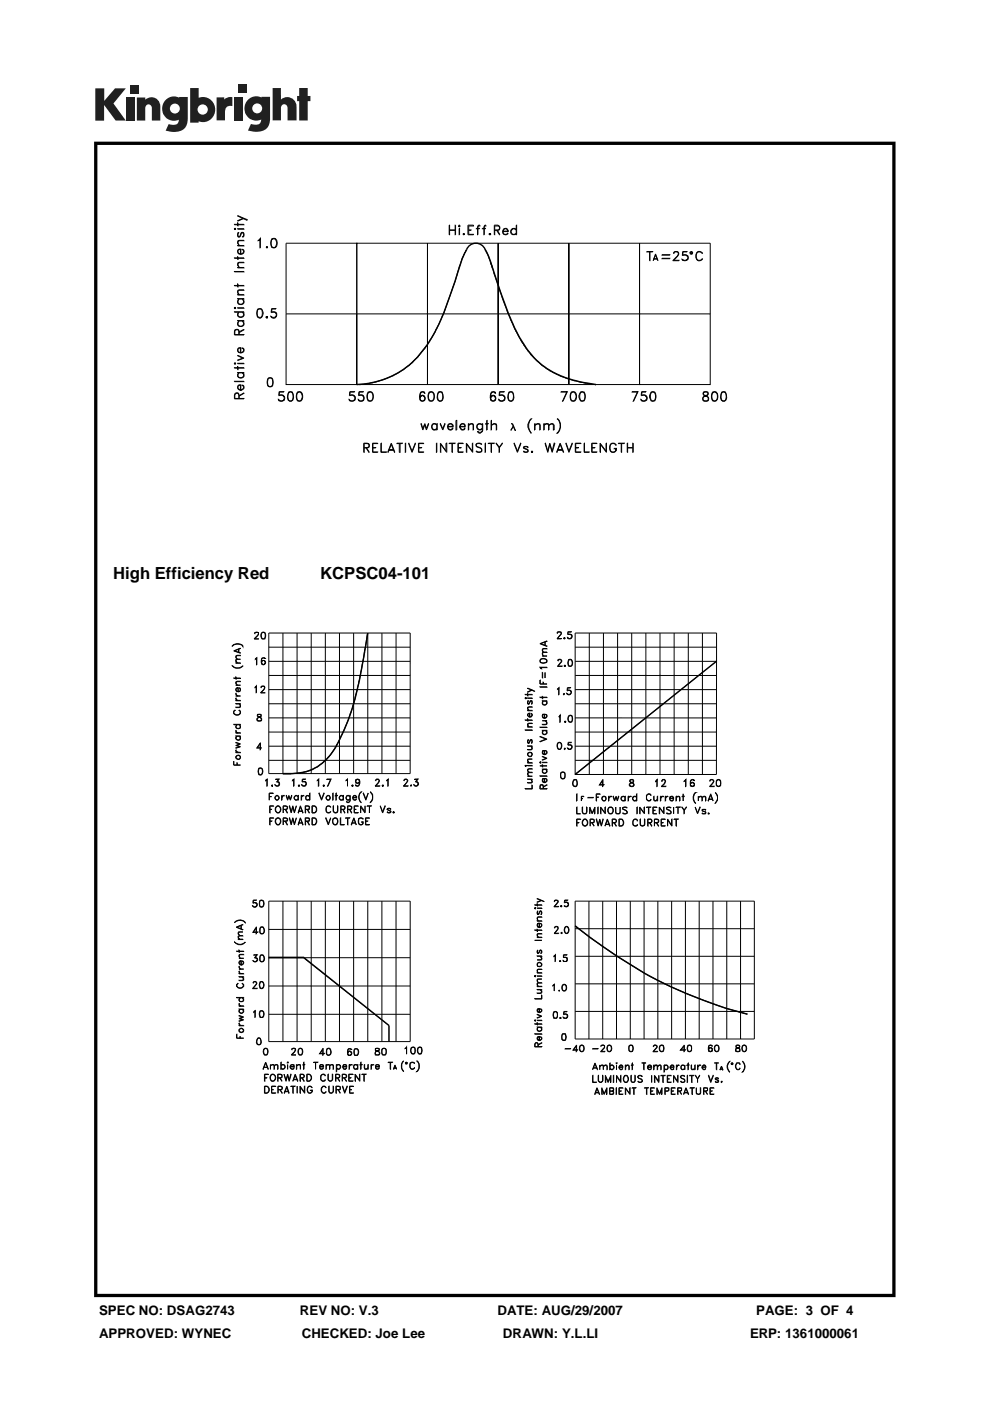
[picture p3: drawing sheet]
<svg xmlns="http://www.w3.org/2000/svg" width="210mm" height="297mm" viewBox="0 0 210 297" stroke-linecap="round" stroke-linejoin="round" font-family="sans-serif">
<defs><g id="words">
<g font-size="3.5">
<text x="24" y="122.7">High Efficiency Red</text>
<text x="67.9" y="122.7">KCPSC04-101</text>
</g>
<g font-size="2.8">
<text x="21" y="278.7">SPEC NO: DSAG2743</text>
<text x="63.6" y="278.7">REV NO: V.3</text>
<text x="105.5" y="278.7">DATE: AUG/29/2007</text>
<text x="160.4" y="278.7">PAGE: 3 OF 4</text>
<text x="21" y="283.6">APPROVED: WYNEC</text>
<text x="64" y="283.6">CHECKED: Joe Lee</text>
<text x="106.7" y="283.6">DRAWN: Y.L.LI</text>
<text x="159.1" y="283.6">ERP: 1361000061</text>
</g>
</g></defs>
<g fill="#231f20">
<path d="M20.2 18.7h1.9v2.7l2.3-2.7h2.3l-2.6 3.2 2.6 3.7h-2.2l-2.4-3.3v3.3h-1.9z"/>
<path d="M26.7 20.7h1.8v4.9h-1.8z"/>
<path d="M49.6 20.7h1.8v4.9h-1.8z"/>
<path d="M27.6 18h1.8v1.8h-1.8z"/>
<path d="M50.6 17.9h1.8v1.8h-1.8z"/>
<path d="M29 20.7h1.8v.4a1.9 1.9 0 0 1 2.2-.3 1.9 1.9 0 0 1 1 2v2.8h-1.8v-2.7a.7 .7 0 0 0-.7-.8 .7 .7 0 0 0-.7 .8v2.7h-1.8z"/>
<path d="M45.9 20.6h1.7v.5a2.02 2.02 0 0 1 1.7-.5v1.9h-.2a1.12 1.12 0 0 0-1.4 1.3v1.7h-1.8z"/>
<path d="M57.8 18.7h1.8v2.4a1.98 1.98 0 0 1 2.2-.3 1.98 1.98 0 0 1 1.1 2v2.7h-1.9v-2.6a.7 .7 0 0 0-.7-.8 .7 .7 0 0 0-.7 .8v2.6h-1.8z"/>
<path d="M63.5 18.7h1.8v1.6h.5v1.1h-.5v4.1h-1.8v-4.1h-.5v-1.1h.5z"/>
<path d="M40.3 18.7v7.3h1.8v-.3a2.63 2.63 0 0 0 3.5-2.5 2.63 2.63 0 0 0-3.5-2.5v-2zM41.9 23.2a1.1 1.1 0 0 1 2.2 0 1.1 1.1 0 0 1-2.2 0z"/>
<path d="M35.3 21a2.56 2.56 0 0 0-.6 3.3 2.56 2.56 0 0 0 3.2 1.1 1.09 1.09 0 0 1-1.5 1.1l-.6-.2-.7 1.4a5.3 5.3 0 0 0 3.8-.2 2.69 2.69 0 0 0 .9-2.4v-4.5h-1.8v.1l-.8-.2a2.44 2.44 0 0 0-1.9 .5zM36 23a1.06 1.06 0 0 1 2.1 0 1.06 1.06 0 0 1-2.1 0z"/>
<path d="M52.8 21a2.56 2.56 0 0 0-.6 3.3 2.56 2.56 0 0 0 3.2 1 1.09 1.09 0 0 1-1.5 1.1l-.7-.1-.6 1.4a5.3 5.3 0 0 0 3.7-.3 2.69 2.69 0 0 0 1-2.3v-4.6h-1.8v.2l-.9-.3a2.44 2.44 0 0 0-1.8 .6zM53.5 23a1.06 1.06 0 0 1 2.1 0 1.06 1.06 0 0 1-2.1 0z"/>
</g>
<g fill="#000">
<path d="M121.9 164.2l29.9-24 .1 .1-29.9 24zM64.5 203l18 14.4-.1 .1-18-14.3z"/>
<path d="M20 30v245h169.9v-245zM20.7 30.7h168.6v243.6h-168.6z"/>
</g>
<g fill="none" stroke="#000" stroke-width=".21">
<path d="M49.7 48.5l.2-.1 .1 .2-.2 .1zM49.7 47.6l2.1 .1zM49.7 57.6h2.1zM49.7 54.7l2.1 .1zM49.8 48.5l.1 .1zM50.4 48.5l1.4 .1zM50.4 47.2l.1 .7zM50.4 45.7l2 .9v.1zM50.4 56.7l1.4 .1zM50.4 54.4l.1 .6zM50.4 52.1h1.4zM50.5 50.1h.4"/>
<path d="M50.5 55.7l1.3-.1-1.2 .2-.1 .4 .2 .5a.77 .77 0 0 1-.2-1zM50.5 51h1.3l-1.2 .1-.1 .4 .2 .6a.77 .77 0 0 1-.2-1.1zM50.6 53l.4-.1v.9l-.4-.1zM50.6 49.3v.9M51 53.8h.2a.51 .51 0 0 0 .4-.3 .51 .51 0 0 0-.1-.5l-.2-.1 .1-.1a.65 .65 0 0 1 0 1.1 .65 .65 0 0 1-1-.5l.2-.5 .5-.1v1M51.2 49.4h.5M51.2 49.3l-.4 1-.4-.2 .1-.8h.2l-.2 .1M51.5 46.3l-1.1 .6 1.4-.6M51.5 49.3l.2 .3-.2 .6M51.7 50.1l-.3 .2a.6 .6 0 0 0 .3-1h-.5l-.5 .9M54.7 51l.5-.5v2.1l-.1-1.8zM56.5 52.4l.2-.1v.2l-.1 .1z"/>
<path d="M56.6 52.4l.1 .1zM57.7 52.4h.7M57.7 50.8l.3-.2 .4 .2M57.7 50.6a.81 .81 0 0 1 .9 .2 .81 .81 0 0 1 .2 .9l-.1 .4a.71 .71 0 0 1-1 .4 1.79 1.79 0 0 1 0-1.9zM57.8 50.6a1.79 1.79 0 0 0 0 1.9M58.4 50.6a1.42 1.42 0 0 1 0 1.9M90.7 51.6v14.9v-14.9M90.7 51.6h59.9v14.9M90.7 51.6h-15v14.9v-14.9h-15v14.9M95.3 47.7l.1 2.1zM95.4 48.8h1.1M96.5 47.7l.1 2.1z"/>
<path d="M97.4 47.7l.2 .2-.1 .2-.2-.1zM97.4 48.4l.1 1.4zM97.4 47.9l.1 .1zM98.2 49.6l.2-.1 .1 .2-.2 .1zM98.3 49.6l.1 .1zM98.9 53l-.8 1.7-2.6 7.8a45.4 45.4 0 0 1-5.1 11l-1.7 2.2-1.3 1.2a18.3 18.3 0 0 1-6.7 3.8l-2.5 .6-2 .3M99.3 47.7h1.1v.2h-1v1.8l1 .1h-1.1zM99.4 48.8h.5h-.5M101 48.4l.7 .1zM101.5 47.9l-.2 1.9v-1.6l.2-.5h.3v.2l-.4 .1M102.3 48.4l.7 .1zM102.8 52.9l.9 1.5 .7 2.5"/>
<path d="M102.8 47.9l-.2 1.9v-1.6l.1-.3 .4-.2v.2l-.4 .1M103.7 49.6l.3-.1 .1 .2-.3 .1zM103.8 49.6l.2 .1zM104 55.6l2.3 6.7a38.2 38.2 0 0 0 6 12.4l.2 .5 2.4 2.3a15.4 15.4 0 0 0 3.9 2.2l1 .4a24 24 0 0 0 6.3 1.4l.3 .1M104.9 48.8h.7a.43 .43 0 0 0 .3-.5 .43 .43 0 0 0-.3-.4h-.7l-.1 1.9v-2.1h.8l.4 .5a.49 .49 0 0 1-.4 .6h-.7M105.3 48.8l.7 1-.5-1M105.7 51.6v14.9v-14.9M106.7 49l.2 .6a.48 .48 0 0 0 .7-.2l.2 .1a.67 .67 0 0 1-.9 .2 .67 .67 0 0 1-.2-.9 .67 .67 0 0 1 .8-.3l.3 .6h-1.1M106.8 48.8l.3-.3a.44 .44 0 0 1 .5 .5h-.9zM108.5 48.6l.4-.2 .4 .1 .2 .3-.4-.3a.64 .64 0 0 0-.6 .4 .64 .64 0 0 0 .1 .6l.2 .2 .7-.2-.7 .3a.69 .69 0 0 1-.3-1.2zM109.5 47.7l.1 2.1zM120.7 51.6v14.9v-14.9"/>
<path d="M135.6 51.6v14.9M137.2 53.3l1.3 .1zM137.8 53.4v1.9l.1-1.9M138.6 54.9h.9M138.7 54.9h.7M139 53.8l.6 1.5-.6-1.2-.5 1.2zM140.4 54l1.7 .1zM140.4 54.8h1.7zM142.9 55.2l1.1 .1h-1.3l.9-1a.55 .55 0 0 0 0-.9h-.4l-.3 .3 .3-.4 .7 .2a.64 .64 0 0 1-.2 .8l-.8 1M144.7 55l.3 .2M145.5 54.1a.56 .56 0 0 1 .4 .5 .56 .56 0 0 1-.4 .6M145.9 54.4a.93 .93 0 0 0-1.2-.2l.1-.9h.9l-.8 .1-.1 .7a.72 .72 0 0 1 1.1 .1 .72 .72 0 0 1-.2 1 .72 .72 0 0 1-1.1-.3h.1a.73 .73 0 0 0 1.2 0"/>
<path d="M146.4 53.4h.4v.4h-.4zM146.4 53.6l.3-.2 .1 .2-.1 .1h-.2zM148 53.4l.4-.1 .6 .4a.78 .78 0 0 0-1-.2 .78 .78 0 0 0-.3 1 .72 .72 0 0 0 .5 .7 .72 .72 0 0 0 .8-.3l-.6 .4a1.07 1.07 0 0 1-.8-.8 1.07 1.07 0 0 1 .4-1.1zM49.7 65.3l.2-.1 .1 .1-.2 .1zM49.7 66.1l2.1 .1zM49.7 60.5l2.1 .1zM49.7 77l.2-.1 .1 .2-.2 .1zM49.7 78h2.1zM49.8 65.3h.1zM49.8 77l.1 .1zM50.4 68l1.4 .1zM50.4 65.3h1.4z"/>
<path d="M50.4 63.3l1.4 .1zM50.4 62.5l1.4 .1zM50.4 60.2l.1 .7zM50.4 79l1.4 .1zM50.4 77.7l.1 .7zM50.4 77l1.4 .1zM50.4 75.3l1.4 .6-1.4 .5 1.1-.5zM50.5 66.4l.2-.2-.2 .3a.6 .6 0 0 0 .6 .7 .6 .6 0 0 0 .6-.7l-.3-.3 .3 .2 .1 .4a.74 .74 0 0 1-.7 .5 .74 .74 0 0 1-.7-.5zM50.5 61.5h1.3l-1.2 .1a.64 .64 0 0 0 .1 .9 .65 .65 0 0 1-.2-1zM50.5 79.2l.2-.1-.2 .3a.6 .6 0 0 0 .6 .7 .6 .6 0 0 0 .6-.7l-.3-.3 .3 .1 .1 .5a.74 .74 0 0 1-.7 .5 .74 .74 0 0 1-.7-.5zM50.6 73.9l.4-.1v.9h-.3l-.2-.3zM50.7 68.1a.78 .78 0 0 0 0 1l.5 .1a.6 .6 0 0 0 .5-.7l-.3-.4 .3 .2 .1 .5a.73 .73 0 0 1-.7 .4 .73 .73 0 0 1-.7-.4z"/>
<path d="M50.7 63.4a.78 .78 0 0 0 0 1l.5 .1a.6 .6 0 0 0 .5-.7l-.3-.4 .3 .3 .1 .4a.73 .73 0 0 1-.7 .5 .73 .73 0 0 1-.7-.5zM50.7 70.9v-.6a.51 .51 0 0 0-.5-.5 .51 .51 0 0 0-.5 .5v.7h2.1l-2-.1v-.6a.43 .43 0 0 1 .4-.4 .43 .43 0 0 1 .5 .4v.6M50.7 70.3l1.1-.5-1.1 .7M51 74.7h.4l.3-.3v-.3l-.4-.3 .1-.1a.64 .64 0 0 1 .2 1 .64 .64 0 0 1-.9 0 .59 .59 0 0 1-.1-.9l.5-.1v1M54.7 67.2h.8M54.7 65.6h.8M54.7 65.5a.65 .65 0 0 1 .9 .3 1.1 1.1 0 0 1-.5 1.7 1.36 1.36 0 0 1-.4-2zM54.8 65.5a1.66 1.66 0 0 0 0 1.8M55.4 65.5a1.66 1.66 0 0 1 0 1.8M56.4 67.2l.3-.1v.4zM56.6 67.2l.1 .1zM57.5 67.1l.3 .2"/>
<path d="M58.3 66.2a.62 .62 0 0 1 .3 .5 .62 .62 0 0 1-.3 .6M58.6 66.5a.79 .79 0 0 0-1.1-.2l.1-.9h.9l-.8 .1-.1 .7 .7-.1a.71 .71 0 0 1 .4 .9 .71 .71 0 0 1-.8 .5l-.4-.3v-.2a.63 .63 0 0 0 1.1 0M60.7 66.5v15h15v-15v15h15M135.6 66.5h-74.9M135.6 66.5h15v15h-15v-15v15h-14.9M49.7 80.8l2.1 .1zM50.6 81.8l.4-.1v.9l-.3-.1-.2-.2zM50.7 84.5v-1a.5 .5 0 0 0-.6-.2 .5 .5 0 0 0-.4 .5v.8h2.1l-2-.1v-.7l.3-.4 .5 .1 .1 1M50.7 83.9l1.1-.6-1.1 .7M51 82.6l.4-.1 .3-.2v-.3l-.4-.3 .1-.1a.58 .58 0 0 1 .3 .8l-.7 .4a.68 .68 0 0 1-.5-1l.6-.2v1M56.9 81.9h.8M56.9 80.2a.65 .65 0 0 1 .9 .2 1.83 1.83 0 0 1-.1 1.5 .65 .65 0 0 1-1-.2 1.83 1.83 0 0 1 .2-1.5z"/>
<path d="M56.9 80.2h.8M57 80.2a1.66 1.66 0 0 0 0 1.7M57.6 80.2a1.66 1.66 0 0 1 0 1.7M59.1 84.8l.4 .2M59.9 83.8a.71 .71 0 0 1 .3 1l-.3 .2M60.3 84.2a.84 .84 0 0 0-1.2-.3l.1-.9h1l-.9 .1-.1 .7a.72 .72 0 0 1 1.1 .1 .72 .72 0 0 1-.2 1.1 .72 .72 0 0 1-1.1-.4h.1a.65 .65 0 0 0 .9 .3l.3-.3M61.2 84.9h.8M61.2 83.1h.8l.2 .8v.6l-.4 .6-.6-.2-.2-.4zM61.2 83.3l.3-.2 .5 .2M61.3 83.1a1.79 1.79 0 0 0 0 1.9M61.9 83.1a1.79 1.79 0 0 1 0 1.9M63.1 84.9h.8"/>
<path d="M63.1 83.3l.3-.2 .5 .2M63.1 83.1a.81 .81 0 0 1 1 .2 .81 .81 0 0 1 .1 .9l-.1 .4a.71 .71 0 0 1-1 .4 1.79 1.79 0 0 1 0-1.9zM63.2 83.1a1.79 1.79 0 0 0 0 1.9M63.8 83.1a1.42 1.42 0 0 1 0 1.9M74.1 84.8l.3 .2M74.9 83.8a.71 .71 0 0 1 .3 1l-.3 .2M75.3 84.2a.84 .84 0 0 0-1.2-.3l.1-.9h1l-.9 .1-.1 .7a.72 .72 0 0 1 1 .1 .72 .72 0 0 1-.2 1.1 .72 .72 0 0 1-1-.4h.1a.65 .65 0 0 0 .9 .3l.3-.3M76.1 84.8l.2 .2M76.8 83.8a.68 .68 0 0 1 0 1.2M77.2 84.2l-.2-.3-.3-.1-.6 .1v-.9h1l-.9 .1-.1 .7a.68 .68 0 0 1 1 .1 .68 .68 0 0 1-.2 1 .68 .68 0 0 1-.9-.3h.1a.6 .6 0 0 0 .9 .3l.2-.3M77.2 94.9l1-.1v-.7l-1-.1v1.9v-1.9l1.1 .1v.5l-.1 .3-1 .1M77.7 95l.6 .9-.6-.9"/>
<path d="M78.1 83.1a.81 .81 0 0 1 .9 .2 .81 .81 0 0 1 .2 .9l-.1 .4a.71 .71 0 0 1-1 .4 1.79 1.79 0 0 1 0-1.9zM78.1 84.9h.7M78.1 83.3l.3-.2 .4 .2M78.3 83.1a1.42 1.42 0 0 0 0 1.9M78.8 83.1a1.42 1.42 0 0 1 0 1.9M79 94h1.1h-1v1.8l1 .1h-1.1zM79.1 94.9l.6 .1h-.6M80.8 94l.1 1.8 1.1 .1h-1.2zM82.4 95.5h1.2M82.6 95.3h.9M83 94l.8 1.9-.8-1.7-.8 1.7zM84.2 94h1.2z"/>
<path d="M84.7 94v1.9h.2v-1.9M86 94v1.9zM86.6 94l.8 1.7 .8-1.7-.8 1.9zM88.8 94h1.1h-1.1v1.8l1.1 .1h-1.1zM88.8 94.9l.6 .1h-.6M89.1 84.6l.2 .3 .2 .1 .4-.1 .2-.3M89.1 84.3l.4-.4 .4 .2 .2 .2M89.3 83.3l.2-.2 .5 .2M89.3 89.8l.4 1 .4-1 .3 1 .6-1-.6 1.4-.3-1.1-.4 1.1zM89.3 83.1a2.12 2.12 0 0 0-.1 1.7l.2 .2M89.4 83.9l-.3 .5M89.8 83.9a.62 .62 0 0 1 .3 .5 .62 .62 0 0 1-.3 .6"/>
<path d="M89.9 83.1l.2 .3a.54 .54 0 0 0-.8-.3 1.79 1.79 0 0 0 0 1.9 .61 .61 0 0 0 .8-.2 .61 .61 0 0 0-.2-.8 .61 .61 0 0 0-.8 .1M90.7 81.5v-15v15M90.7 81.5h30M91 84.9h.8M91 83.3l.4-.2 .4 .2M91 83.1a.81 .81 0 0 1 1 .2 .81 .81 0 0 1 .1 .9v.4a.71 .71 0 0 1-1.1 .4 1.79 1.79 0 0 1 0-1.9zM91.2 83.1a1.42 1.42 0 0 0 0 1.9M91.7 90l.3-.2 .6 .3-.3-.2a.6 .6 0 0 0-.7 .6 .6 .6 0 0 0 .7 .6l.3-.3-.1 .3-.5 .1a.78 .78 0 0 1-.3-1.2zM91.7 83.1a1.42 1.42 0 0 1 0 1.9M92.6 94v1.9zM92.6 89.8l.1 1.4zM93 83.3l.2-.2 .5 .2"/>
<path d="M93 84.9h.7M93 83.1h.7l.3 .8v.6l-.5 .6-.6-.2-.2-.4zM93.1 83.1a1.79 1.79 0 0 0 0 1.9M93.3 89.8l.6 1.1 .5-1.1-.5 1.4zM93.4 94l1.2 1.7v-1.7h.2v1.9l-1.3-1.7-.1 1.7zM93.7 83.1a1.79 1.79 0 0 1 0 1.9M95 90.4v.2a.51 .51 0 0 0 .3 .4 .51 .51 0 0 0 .6-.1v-.2l.2 .1a.64 .64 0 0 1-.9 .2 .64 .64 0 0 1 0-1 .64 .64 0 0 1 .9 .2v.3h-1.1M95.2 90a.48 .48 0 0 1 .7 .2v.2h-.9zM95.3 94h1.2zM95.9 94v1.9v-1.9M96.7 89.1h.2v2.1h-.2zM97.1 94h1.1h-1v1.8l1 .1h-1.1z"/>
<path d="M97.2 94.9l.6 .1h-.6M97.6 90.4l.1 .4 .3 .3h.2l.4-.4 .1 .1a.58 .58 0 0 1-.9 .3l-.3-.7a.68 .68 0 0 1 1-.5l.2 .6h-1.1M97.8 90a.47 .47 0 0 1 .5-.1 .47 .47 0 0 1 .3 .5h-1zM98.9 94l1.3 1.7 .1-1.7v1.9l-1.3-1.7-.1 1.7zM99.3 89.8l.1 1.4zM99.4 90.2a.68 .68 0 0 1 1-.3v1.3l-.1-1.2a.66 .66 0 0 0-.9 .2zM100.9 94.2a.86 .86 0 0 1 1.3 0l-.8-.2-.4 .2v.2a1.03 1.03 0 0 0 1 .6l.2 .3v.4a.86 .86 0 0 1-1.3 0l.5 .1 .7-.1-.1-.6-.9-.4zM101.3 90l.3-.2 .7 .3-.4-.2a.6 .6 0 0 0-.7 .6 .6 .6 0 0 0 .7 .6l.4-.3-.3 .3-.4 .1a.74 .74 0 0 1-.3-1.2zM102.3 89.8l.1 1.5-.5 .5h-.3l-.4-.3 .5 .2 .5-.2zM102.9 94l.1 1.9zM103 89.8l.6 .1zM103.2 89.1l.1 2.1z"/>
<path d="M103.6 94h1.2zM104.1 84.6l.1 .3 .4 .1 .3-.1 .2-.3M104.1 84.3l.5-.4 .5 .4M104.2 94v1.9v-1.9M104.2 89.1v2.1zM104.2 83.3l.4-.2 .4 .2M104.2 90.2a.77 .77 0 0 1 1.1-.3v1.3v-1l-.2-.2-.3-.1zM104.3 83.1a2.12 2.12 0 0 0-.1 1.7l.2 .2M104.4 83.9l-.3 .5M104.8 83.9a.62 .62 0 0 1 .3 .5 .62 .62 0 0 1-.3 .6M104.9 83.1l.2 .3-.1-.3a.64 .64 0 0 0-.9 .4l-.1 .4a.87 .87 0 0 0 .7 1.2 .61 .61 0 0 0 .4-1 .61 .61 0 0 0-1 0M105.7 81.5v-15v15"/>
<path d="M105.9 94.9l.7-.9-.7 .9v1v-1l-.7-.9 .7 .9M105.9 84.8l.3 .2M106.6 83.8a.71 .71 0 0 1 .4 1l-.4 .2M107 84.2a.84 .84 0 0 0-1.1-.3v-.9h1.1l-1 .1-.1 .7a.72 .72 0 0 1 1.1 .1 .72 .72 0 0 1-.2 1.1 .72 .72 0 0 1-1-.4h.1a.65 .65 0 0 0 .9 .3l.2-.3M108 84.9h.7M108 83.1h.7l.3 .8v.6l-.5 .6-.6-.2-.2-.4zM108 83.3l.2-.2 .5 .2M108.1 83.1a1.79 1.79 0 0 0 0 1.9M108.3 91.3l.6-1-.5 1M108.4 89.8l.3 .1 .7 1.4h-.2l-.6-1.4-.1-.1M108.6 83.1a1.79 1.79 0 0 1 0 1.9M109 94l.7 1.7 .8-1.7-.8 1.9z"/>
<path d="M111.1 95.7h.9M111.1 94.8h.9M111.1 95a1.03 1.03 0 0 1 .9 .6v.1a.6 .6 0 0 1-1 0l.2 .1M111.2 94.7v.4M111.9 94.7l.1 .2a.6 .6 0 0 0-1 0l1 .6M111.9 95.3v.5M112.5 89l.2-.2a2.23 2.23 0 0 0 0 3 2 2 0 0 1-.2-2.8zM112.7 95.7h.2l.1 .1-.2 .1zM112.8 95.7l.1 .1zM113.4 89.8l.1 1.4zM113.5 90.2a.77 .77 0 0 1 1-.3l.1 1.3-.2-1.2-.4-.1zM115.3 89.8l.1 1.4z"/>
<path d="M115.4 90.2a.65 .65 0 0 1 1-.3v1.3l-.1-1.2a.64 .64 0 0 0-.9 .2zM115.6 94l.6 1.7 .4-1.7 .5 1.7 .4-1.7h.2l-.6 1.9-.5-1.7-.4 1.7zM116.4 90.2l.5-.4 .5 .1 .1 .3v1h-.1l-.1-1.2-.4-.1zM118.1 88.8a1.87 1.87 0 0 1 .4 2.8l-.4 .2a2.03 2.03 0 0 0 0-3zM118.2 95.5h1.2M118.3 95.3h1M118.8 94l.8 1.9-.8-1.7-.8 1.7zM120 94l.7 1.7 .7-1.7-.7 1.9zM120.2 83l-.9 2.1 1-2.1h-1.3l1.2 .1M120.7 81.5v-15v15M121.2 83.1a.81 .81 0 0 1 .9 .2 .81 .81 0 0 1 .2 .9l-.1 .4a.71 .71 0 0 1-1 .4 1.79 1.79 0 0 1 0-1.9zM121.2 84.9h.7"/>
<path d="M121.2 83.3l.3-.2 .4 .2M121.3 83.1a1.79 1.79 0 0 0 0 1.9M121.9 83.1a1.42 1.42 0 0 1 0 1.9M122 94h1.2h-1.1v1.8l1.1 .1h-1.2zM122.1 94.9l.6 .1h-.6M123.1 84.9h.8M123.1 83.1a.64 .64 0 0 1 1 .4 1.83 1.83 0 0 1-.2 1.5l-.5 .1a1.24 1.24 0 0 1-.3-2zM123.1 83.3l.3-.2 .5 .2M123.2 83.1a1.79 1.79 0 0 0 0 1.9M123.8 83.1a1.79 1.79 0 0 1 0 1.9M123.9 94l.1 1.8 1 .1h-1.1zM125.5 94h1.1h-1v1.8l1 .1h-1.1z"/>
<path d="M125.6 94.9l.6 .1h-.6M127.3 94l1.2 1.7 .1-1.7v1.9l-1.2-1.7-.1 1.7zM129.5 94.2l.3-.2h.4l.5 .4-.5-.4h-.4a1.11 1.11 0 0 0 0 1.8l.7-.1 .1-.6h-.4h.5v.4a.81 .81 0 0 1-1.1 .3 .81 .81 0 0 1-.3-1.1zM131.2 94h1.2zM131.8 94v1.9v-1.9M133 94l.1 1.9zM133.1 95h1.1M133.1 94.9h1.1M134.2 94l.1 1.9zM135.2 83l-.9 2.1 1-2.1h-1.3l1.2 .1M136 84.8l.3 .2M136.8 83.8l.4 .5-.2 .5-.2 .2"/>
<path d="M137.2 84.2a.84 .84 0 0 0-1.2-.3l.1-.9h.9l-.8 .1-.1 .7a.72 .72 0 0 1 1 .1 .72 .72 0 0 1-.2 1.1 .72 .72 0 0 1-1-.4h.1a.65 .65 0 0 0 .9 .3l.3-.3M138.1 84.9h.8M138.1 83.1a.64 .64 0 0 1 .9 .4 1.83 1.83 0 0 1-.1 1.5l-.5 .1a1.24 1.24 0 0 1-.3-2zM138.1 83.3l.3-.2 .5 .2M138.2 83.1a1.79 1.79 0 0 0 0 1.9M138.8 83.1a1.79 1.79 0 0 1 0 1.9M149.1 84.8l.3 .2M149.2 83.3l.3-.2 .6 .2M149.2 83.1l-.1 .3a1.13 1.13 0 0 0 1 .8l.1 .2-.1 .5-.6 .1a.48 .48 0 0 1-.4-.5 .48 .48 0 0 1 .4-.4l.6-.3 .1-.4-.1-.3-.2-.1zM149.3 83.1v.6a.86 .86 0 0 1 .9 1.2l-.7 .2a.51 .51 0 0 1-.5-.3 .51 .51 0 0 1 .1-.6l.4-.3 .6-.2v-.6M150.2 84.8l-.2 .2M151.2 84.9h.7"/>
<path d="M151.2 83.3l.3-.2 .4 .2M151.2 83.1a.81 .81 0 0 1 .9 .2 .81 .81 0 0 1 .2 .9l-.1 .4a.71 .71 0 0 1-1 .4 1.79 1.79 0 0 1 0-1.9zM151.3 83.1a1.42 1.42 0 0 0 0 1.9M151.8 83.1a1.42 1.42 0 0 1 0 1.9M153.1 84.9h.8M153.1 83.1h.8l.2 .8v.6l-.5 .6-.6-.2-.1-.4zM153.1 83.3l.3-.2 .5 .2M153.2 83.1a1.79 1.79 0 0 0 0 1.9M153.8 83.1a1.79 1.79 0 0 1 0 1.9M49.6 138l1.4-.6-1.3 .6 1.3 .5zM49.6 136.6a1.43 1.43 0 0 1 1.9 .5 1.53 1.53 0 0 0-2.3 0zM50.1 139.8h.9l-.8 .1-.1 .3 .2 .3-.3-.3z"/>
<path d="M50.1 139l.9-.1-.8 .2-.1 .3 .2 .4-.3-.4zM50.6 137.6v.7M50.7 137.6v.8M54.2 139.6l.3-.2v1.6l-.1-1.4-.3 .2zM54.9 135.5h-1l.9-1.1-.1-.3h-.6l-.1 .3 .1-.3 .2-.1 .5 .1v.4l-.8 1M55.6 139.6h.6M55.6 135.4h.6M55.6 134.1h.6M55.6 134.1a.45 .45 0 0 1 .7 .2v.6l-.1 .6h-.6a1.02 1.02 0 0 1 0-1.4zM55.7 139.5l-.2 .2v1l.3 .2M55.7 134.1a.99 .99 0 0 0 0 1.4M56.1 139.5l.2 .1-.1-.1a.45 .45 0 0 0-.7 .2v1l.4 .3a.51 .51 0 0 0 .4-.4 .51 .51 0 0 0-.2-.6h-.5l-.1 .2"/>
<path d="M56.1 134.1l.2 .5-.2 .9M57 137.2h30M57 134.2h30v29.8h-30zM60 134.2v29.8M63 134.2v29.8M66 134.2v29.8M69 134.2v29.8M72 134.2v29.8M75 134.2v29.8M77.9 134.3l-1.2 7.7-1.1 5a38 38 0 0 1-5.5 12.9l-1.5 1.7-1.6 1.1a8.9 8.9 0 0 1-4.2 1.3l-2.8 .1M78 134.2v29.8M81 134.2v29.8"/>
<path d="M84 134.2v29.8M114.5 136.5l1.5-.6-1.3 .6 1.3 .6zM114.6 139.9a.99 .99 0 0 1 1.3 0M114.7 139.9v.6M114.8 139.7a.74 .74 0 0 1 .8-.1 .74 .74 0 0 1 .3 .9l-.5 .1a.63 .63 0 0 1-.9-.6zM115 139.1h1M115.1 138.3h.9l-.9 .1 .2 .7a.55 .55 0 0 1-.2-.8zM115.1 137.6l.9-.1-.9 .2v.4l.2 .2a.45 .45 0 0 1-.2-.7zM115.6 136v.9M115.9 139.9v.6M118.1 135.4l1 .1h-1M118.2 134h.8a.45 .45 0 0 1-.2 .7l-.7 .8 .6-.8a.45 .45 0 0 0 .2-.7h-.6l-.2 .3z"/>
<path d="M119.6 135.3l.2-.1v.2l-.1 .1zM119.7 135.3l.1 .1zM120.4 135.2l.2 .2M120.4 133.9l.8 .1h-.7l-.1 .5zM120.4 134.5l.5-.1 .4 .2a.53 .53 0 0 1-.2 .8 .53 .53 0 0 1-.7-.3v.2a.54 .54 0 0 0 .9-.3M120.4 134.5h.7l.2 .3M120.6 139.9h.6M120.6 139.9l.3-.1a.78 .78 0 0 1 .6 .7 .78 .78 0 0 1-.6 .8l-.3-.1-.2-.6zM120.7 139.9l-.2 .6 .2 .7M120.9 134.5l.3 .1 .1 .3-.1 .3-.3 .2M121.1 139.9a1.02 1.02 0 0 1 0 1.3M122 137.2h29.9"/>
<path d="M122 134.2h30l-.1 30h-29.9zM125 134.2v30M128 134.2v30M131 134.2v30M134 134.2v30M137 134.2v30M140 134.2v30M143 134.2v30M146 134.2v30M149 134.2v30M49.2 141.1a1.53 1.53 0 0 0 2.3 0l-.6 .5a1.76 1.76 0 0 1-1.7-.4zM49.6 153.6l1.4 .1z"/>
<path d="M49.6 143.8h1.4zM49.7 150.6l.2-.1-.3 .4a.76 .76 0 0 0 .5 .7 .76 .76 0 0 0 .8-.3v-.5l-.2-.3 .3 .4a.72 .72 0 0 1-.9 .7l-.5-.3v-.5zM50 159.5l1 .1zM50 157.4l1 .3-.7 .4 .7 .2-1 .4 .8-.4-.8-.2 .8-.4zM50 156l1 .1zM50 155.4h1zM50 149.9h.9v-.5l-.1-.1a.45 .45 0 0 1 .1 .6zM50 149.2l1 .1zM50 148.5l1 .1zM50 143.5l.1 .5zM50 140.5l1 .1zM50 147.6h1"/>
<path d="M50 145.3h1M50 156.4l.3-.3-.2 .5a.53 .53 0 0 0 .8 .1l-.1-.6a.49 .49 0 0 1 .1 .7 .49 .49 0 0 1-.6 .1l-.3-.3zM50 159l.2 .3 .3 .2-.4-.2zM50 154.8l.2 .4 .3 .2a.44 .44 0 0 1-.5-.6zM50 148l.2 .3 .3 .2a.44 .44 0 0 1-.5-.5zM50 147l.5 .6a.55 .55 0 0 1-.5-.6zM50.1 153.8l.2-.1-.2 .3 .2 .4 .6-.1-.1-.6 .2 .3a.49 .49 0 0 1-.6 .5 .49 .49 0 0 1-.3-.7zM50.1 144.5l.9-.1-.8 .2-.1 .3 .2 .4-.3-.4zM50.2 145.9l.3-.1v.8a.43 .43 0 0 1-.5-.2 .43 .43 0 0 1 .2-.5zM50.2 146l.3-.1v.7l-.4-.3zM50.8 145.8l.2 .5-.2 .3h-.3l.4-.1zM54.1 145.7l.3-.3v1.5l-.1-1.4z"/>
<path d="M54.6 152.7l.2 .1M54.7 151.5h.6M54.7 151.5l-.1 .1a.74 .74 0 0 0 .7 .6v.6h-.6l-.1-.2a.72 .72 0 0 1 .7-.6v-.5zM54.7 151.5v.3l.6 .3 .2 .5-.3 .3-.6-.1-.1-.2a.85 .85 0 0 1 .8-.7v-.4M55.2 157.5v1.5v-1.4l-.6 1h.9h-1zM55.4 152.7l-.2 .1M55.5 140.5l.1 .3 .2 .1 .5-.4M55.5 140.4l.1-.3 .2-.1 .5 .4M55.8 140l-.3 .2v.3M56 140a.48 .48 0 0 1 0 .9M56.3 146.9h-1.1l.9-.9v-.5h-.6l-.2 .3 .3-.4 .5 .1 .1 .4-.9 1M57 140.2h30"/>
<path d="M57 158.2h30M57 155.2h30M57 152.2h30M57 149.2h30M57 146.2h30M57 143.2h30M111.4 148l.1-.1 .1 .2-.1 .1zM111.4 154.8h1.5zM111.4 152.6l1.5 .1zM111.4 147.2l1.5 .1zM111.5 148v.1zM111.9 158.9h.7l.2-.2-.2-.5a.45 .45 0 0 1 .2 .7z"/>
<path d="M111.9 158.1l1 .1zM111.9 154.1l1 .1zM111.9 152.4l.1 .5zM111.9 150.6l1 .1zM111.9 148l1 .1zM111.9 147.1l.1 .5zM111.9 145.9l1.5 .7zM112 157.5h.2M112 149.2h.2M112 153.4l.9-.1-.8 .2-.1 .2 .2 .4-.3-.4zM112 149.9l.9-.1-.9 .3 .2 .5-.3-.3zM112 151.5l.3-.2v.7l-.3-.3z"/>
<path d="M112.1 156.9v.7M112.1 148.6v.7M112.1 159.6h.6a.45 .45 0 0 1 0 .6 .45 .45 0 0 1-.6 0l-.1-.4zM112.3 152l.4-.1v-.7a.49 .49 0 0 1 .1 .7 .49 .49 0 0 1-.7 .1l-.2-.3a.44 .44 0 0 1 .5-.5v.8M112.5 157h.3M112.5 148.7h.3M112.6 156.9l-.5 .7a.47 .47 0 0 1-.2-.4 .47 .47 0 0 1 .2-.4l-.1 .2M112.6 148.6l-.5 .7a.48 .48 0 0 1-.1-.7h.1l-.1 .1M112.7 156.9v.7M112.7 148.6v.7M112.7 146.3l-.8 .5 1-.5M112.8 157.5l-.1 .1 .2-.4-.2-.4-.2 .1-.3 .7"/>
<path d="M112.8 149.2l-.1 .1 .2-.2-.1-.5h-.3l-.3 .7M114.5 141.5l1.5 .1h-1.3l.1 .2zM114.5 156.1l1.5 .6-1.5 .6 1.3-.6zM114.5 154.2l1.5 .1zM114.5 147.8l1.5 .1zM114.5 145.6l1.5 .1zM114.6 140.4l.5 .1 .8-.1M114.6 145l-.1-.8v.8h1.5M115 142.6l.1 1.2zM115 154.8l1 .1zM115 148.6l1 .1zM115 147.6l.1 .6z"/>
<path d="M115 152.8h1M115.1 159.2h.3v.7l-.3-.1zM115.1 151.5h.3v.7l-.3-.1zM115.2 145l.1-.4v.4M115.4 159.9a.43 .43 0 0 0 .5-.2 .43 .43 0 0 0 0-.5h-.2h.2l.1 .5-.2 .2a.53 .53 0 0 1-.7-.1 .53 .53 0 0 1 0-.6h.4v.7M115.4 152.2l.5-.1a.36 .36 0 0 0-.2-.6h.1a.48 .48 0 0 1 .1 .7 .48 .48 0 0 1-.7 0l-.2-.3 .1-.4h.4v.7M115.6 142.6v1.2M115.7 152.8l.3 .4-.1 .4-.9 .1 .9-.2v-.3zM118.2 146l.4-.2v1.5l-.1-1.3zM118.3 140.1h.1M118.3 141.2l.9 .1h-1l.9-1.1-.3-.3h-.2l-.3 .2a.43 .43 0 0 1 .5-.3 .43 .43 0 0 1 .4 .4l-.9 1.1M118.4 158.7h.5"/>
<path d="M118.4 157.5a.45 .45 0 0 1 .7 .1 .73 .73 0 0 1 .1 .9 .73 .73 0 0 1-.8 .3 1.02 1.02 0 0 1 0-1.3zM118.5 152l.3-.4v1.6l-.1-1.4zM118.8 157.5a.99 .99 0 0 1 0 1.3M118.9 157.5h-.5l-.1 .1-.1 .6 .2 .6M119.6 147.1v.2zM119.6 147.1h.1M119.7 141.1l.1-.1 .1 .2-.1 .1zM119.8 141.1v.1zM119.8 158.7v.2zM119.8 158.7h.1M119.8 153l.1-.1 .1 .2-.2 .1zM119.8 153l.1 .1z"/>
<path d="M120.3 147.1l.2 .1M120.4 158.7l.3 .1M120.6 141.1h.6M120.7 151.8h.6M120.7 153h.6M120.7 151.7h.6l.2 .6-.2 .8a.75 .75 0 0 1-.9-.5 .75 .75 0 0 1 .3-.9zM120.8 151.7a1.02 1.02 0 0 0 0 1.4M120.9 146.4a.47 .47 0 0 1 .2 .4 .47 .47 0 0 1-.2 .4M121 158l.2 .1a.55 .55 0 0 1-.2 .7M121.1 146.6a.6 .6 0 0 0-.8-.1l.1-.7h.6l-.6 .1v.5h.6a.52 .52 0 0 1 .2 .6 .52 .52 0 0 1-.6 .3l-.4-.3 .2 .1a.52 .52 0 0 0 .7-.1M121.2 151.7l.2 .3v.8l-.2 .3M121.3 158.2l-.2-.2h-.7l.1-.6h.7l-.6 .1-.1 .5 .4-.1 .4 .2a.53 .53 0 0 1-.2 .7 .53 .53 0 0 1-.8-.2l.6 .2 .4-.3"/>
<path d="M122 140.2h29.9M122 158.2h29.9M122 155.2h29.9M122 152.2h29.9M122 149.2h29.9M122 146.2h29.9M122 143.2h29.9M49.6 161.4v.8h1.4M50.3 162.2v-.5v.5M50.3 160.3h.5v.6a.48 .48 0 0 1-.5 0 .48 .48 0 0 1-.2-.5zM54.9 164.2h.6M54.9 162.9a.52 .52 0 0 1 .8 .2 .82 .82 0 0 1-.5 1.2l-.3-.1-.2-.6z"/>
<path d="M54.9 163h.6M55 162.9l-.2 .6 .2 .7M55.4 162.9a1.02 1.02 0 0 1 0 1.3M56.4 165.3l.3-.1v1.5l-.1-1.4-.3 .2zM57 161.2h30M57.1 168.2l.9-.1h-.9v1.6M57.1 168.9h.5M57.2 170.8h.8l-.7 .1v1.5zM57.2 173.4h.8l-.7 .1v1.4zM57.3 171.6h.4M57.3 174.1h.4h-.4M57.7 166.5l.1 .1z"/>
<path d="M57.7 166.4l.1 .3-.2-.1zM58.4 166.4l.2 .2M58.5 171.2l.3-.4a.76 .76 0 0 1 .8 .8 .76 .76 0 0 1-.8 .8 .89 .89 0 0 1-.3-1.2zM58.5 173.6l.3-.2a.76 .76 0 0 1 .8 .7 .76 .76 0 0 1-.8 .8 .97 .97 0 0 1-.3-1.3zM58.7 171a.45 .45 0 0 1 .7 .2 .63 .63 0 0 1 .1 .8 .63 .63 0 0 1-.8 .2 .78 .78 0 0 1 0-1.2zM58.7 173.6a.48 .48 0 0 1 .5-.1 .48 .48 0 0 1 .3 .5v.3a.55 .55 0 0 1-.6 .5l-.2-.1a.78 .78 0 0 1 0-1.1zM59 165.8a.48 .48 0 0 1 0 .8M59.1 165.2l-.4 .6h.4l.2 .4-.2 .4-.4 .1-.3-.2v-.1a.45 .45 0 0 0 .4 .2 .45 .45 0 0 0 .4-.3M59.1 165.3l-.6-.1h.7l-.5 .6 .4 .1 .1 .2M59.7 168.6l.1 1.1zM60 168.7l.3-.1-.5 .5zM60.1 170.9l.8 .2-.1 .4-.7 .1h.7l.2-.2-.2-.5-.7-.1v1.6"/>
<path d="M60.1 174.1h.8l.1-.5-.4-.2h-.5v1.5M60.1 173.5l.8 .1-.1 .5h-.7M60.5 171.6l.5 .8-.4-.8M60.5 174.1l.5 .8-.4-.8M60.7 168.6l.3 .8 .3-.8 .3 .8 .3-.8-.3 1.1-.3-.8-.3 .8zM61.3 170.8l.5 1.3 .3-1.3 .3 1.3 .5-1.3-.5 1.6-.3-1.3-.3 1.3zM61.3 173.4l.5 1.3 .3-1.3 .3 1.3 .5-1.3-.5 1.5-.3-1.3-.3 1.3zM62 165.4l.4-.2v1.5l-.1-1.4zM62.4 168.9l.3-.3h.2l.3 .3-.3-.2a.43 .43 0 0 0-.5 .5 .43 .43 0 0 0 .5 .4l.3-.2-.3 .3h-.2l-.3-.5zM63.2 168.6l.1 1.1zM63.3 172h.9M63.3 174.5h.9"/>
<path d="M63.4 171.9h.7M63.4 166.4l.1 .3-.2-.1zM63.4 166.5l.1 .1zM63.7 170.8l.6 1.6-.6-1.3-.5 1.3zM63.7 173.4l.6 1.5-.6-1.3-.5 1.3zM63.9 168.6l.1 1.1zM64 168.9l.5-.3-.5 .3v.2zM64.1 166.4l.2 .2M64.6 165.8a.47 .47 0 0 1 .3 .4 .47 .47 0 0 1-.3 .4M64.7 170.8h.6l.4 .3-.1 .5h-.8l.8-.1v-.5l-.8-.1v1.5zM64.8 174.1h.8v-.5l-.8-.1-.1 1.4v-1.5l.9 .1v.6h-.8M64.9 166l-.1-.2h-.7v-.6h.7l-.6 .1-.1 .5 .3-.1a.48 .48 0 0 1 .6 .6l-.2 .3-.2 .1-.5-.1v-.2a.45 .45 0 0 0 .4 .2 .45 .45 0 0 0 .4-.3"/>
<path d="M64.9 168.8l.2-.2 .6 .3-.4-.2-.3 .1v.7l.3 .1 .4-.2-.6 .3-.2-.2zM65.2 171.6l.5 .8-.5-.8M65.2 174.1l.5 .8-.5-.8M65.7 168.1v1.6zM66.2 170.8h.5a.82 .82 0 0 1 .5 .8 .82 .82 0 0 1-.5 .8h-.5zM66.2 173.4l.8 .2a1.02 1.02 0 0 1-.1 1.2l-.7 .1zM66.3 170.9h.4a.71 .71 0 0 1 .4 .9 .71 .71 0 0 1-.8 .5zM66.3 173.5a.71 .71 0 0 1 .8 .5 .71 .71 0 0 1-.4 .8h-.4zM67.3 165.4l.3-.2v1.5l-.1-1.4zM67.6 168.1l.6 1.3 .6-1.3-.6 1.6zM68.5 166.5l.2-.1 .1 .2-.2 .1zM68.6 166.5l.1 .1z"/>
<path d="M69 173.4l.6 1.3 .5-1.3-.5 1.5zM69.4 170.9a.48 .48 0 0 1 .7 .3 .54 .54 0 0 0-.9 0v.8a.54 .54 0 0 0 .9 0 .53 .53 0 0 1-.6 .4 .53 .53 0 0 1-.4-.6l.1-.7zM70.1 165.2l-.6 1.5 .7-1.5h-.9l.8 .1M70.6 168.1l.1 1.6zM70.7 170.8v1.1l.4 .4 .4-.1 .2-1.4v1.1l-.2 .4a.55 .55 0 0 1-.8-.4zM70.7 173.6l.3-.2 .5 .2a.95 .95 0 0 1-.3 1.3l-.4-.1-.2-.3zM70.8 173.6l.3-.1a.7 .7 0 0 1 .5 .6 .7 .7 0 0 1-.5 .7 .72 .72 0 0 1-.5-.5 .72 .72 0 0 1 .2-.7zM71.1 168.6l.5 .1zM71.2 168.1l.1 1.6zM72.2 173.4l.1 1.4 .7 .1h-.8zM72.3 170.8h.6l.3 .3-.2 .5h-.7h.6l.2-.2-.1-.4-.7-.1v1.5zM72.7 171.6l.5 .8-.4-.8"/>
<path d="M72.8 168.6l.1 1.1zM73.3 173.4l.9 .1zM73.4 165.4l.3-.2v1.5v-1.4zM73.5 168.7l.5-.1 .2 .3-.2-.2a.43 .43 0 0 0-.6 .5 .43 .43 0 0 0 .6 .4l.2-.2-.2 .3h-.3l-.3-.5zM73.7 170.8h.5l.4 .3-.1 .5h-.7l.7-.1v-.1v-.4l-.7-.1v1.5zM73.7 173.5v1.4l.1-1.4M74.1 171.6l.5 .8-.4-.8M74.2 168.6l.1 1.1-.3 .5h-.3l-.3-.3 .5 .2 .3-.4zM74.6 166.5l.2-.1 .1 .2-.2 .1zM74.6 174.5h.9M74.7 166.5l.1 .1zM74.9 169.1v.3l.2 .2 .5-.2-.2 .3h-.3l-.3-.5 .2-.5 .4-.1 .2 .3v.3h-.7"/>
<path d="M75 168.8l.4-.1 .2 .4h-.7zM75.1 173.4l.5 1.5-.5-1.3-.6 1.3zM75.1 170.9l.9-.1h-.9v1.6h.9l-.9-.1M75.1 171.6h.5M75.5 165.5l.3-.2 .4 .2M75.5 165.8l.3 .2 .4-.2M75.5 166.5h.6M75.7 165.3h-.2v.6l.2 .1M76 165.3a.94 .94 0 0 1 0 1.3M76.1 173.6l.3-.2 .6 .2v.1l-.3-.2-.5 .1-.1 .9a.47 .47 0 0 0 .5 .3 .47 .47 0 0 0 .4-.5l-.3-.1h.3v.5a.55 .55 0 0 1-.6 .2 .55 .55 0 0 1-.4-.6zM76.2 165.9l-.4 .2-.2-.1-.2-.3 .1-.4 .4-.1a.88 .88 0 0 1 .2 1.4l-.4 .1-.2-.1v-.2l.1 .2M76.2 165.7l-.2 .3"/>
<path d="M76.4 168.1l.3-.2a1.53 1.53 0 0 0 0 2.3 1.45 1.45 0 0 1-.3-2.1zM77 168.1l.6 1.3 .5-1.3-.5 1.6zM77.4 170.8v1.6l-.9-1.3M77.4 172.1l-.9-1.3v1.6M77.5 173.4h.9l-.8 .1v1.3l.8 .1h-.9zM77.6 174.1h.4h-.4M77.9 170.8l.9 .1zM78.4 170.9v1.5M78.5 167.9h.1a1.7 1.7 0 0 1 .4 1.6l-.5 .7a1.54 1.54 0 0 0 0-2.3zM79.6 166.6l1 .1h-1.1l.9-1.1-.2-.3-.6 .1 .3-.2h.3l.3 .4-.9 1.1M80.6 170.8l.6 1.3 .5-1.3-.5 1.6zM81.1 166.5l.1-.1v.3z"/>
<path d="M81.2 166.5v.1zM82 165.4l.3-.2v1.5v-1.4zM82.2 172.2h.6M82.2 171.5h.6M82.2 171.6l.7 .5a.47 .47 0 0 1-.4 .3 .47 .47 0 0 1-.4-.3l.2 .2M82.3 171.4v.3M82.8 171.9v.4M82.8 171.4l.1 .2a.47 .47 0 0 0-.4-.3 .47 .47 0 0 0-.4 .3l.7 .4M83.4 172.2l.1-.1 .1 .2-.2 .1zM83.4 172.2l.1 .1zM85.6 166.6l1 .1h-1l.8-1.1-.2-.3-.6 .1 .3-.2h.3l.3 .4-.9 1.1M87.2 166.4v.3z"/>
<path d="M87.2 166.5h.1M87.2 166.4h.1M87.8 166.4l.3 .2M88.4 165.8a.48 .48 0 0 1 0 .8M88.6 165.2l-.5 .6 .4 .1 .2 .2M88.6 165.3l-.7-.1h.8l-.5 .6h.3a.51 .51 0 0 1 0 .8 .51 .51 0 0 1-.7-.2l.5 .2 .4-.3M111.4 162.3l.2 .1-.1 .1zM111.4 167.2h1.4l.1-.8v.9zM111.5 162.3v.1zM111.9 165.9h.8l.1-.3-.2-.3 .3 .3v.2l-.3 .2zM111.9 165.2l1 .1zM111.9 162.3l1 .1z"/>
<path d="M111.9 161.7l1 .1zM111.9 164.6h1M112 163.8l.9-.1-.8 .2-.1 .3 .2 .4-.3-.4zM112 163.1l.9-.1-.9 .2 .2 .5-.3-.3zM112 160.9h.9l-.8 .1-.1 .4 .2 .3-.3-.3zM114.5 161.6l.2-.1v.3zM114.5 164.5l1.5 .1zM114.5 162.4h1.5M114.6 161.6l.1 .1zM115 163.1h1zM115 162.1l.1 .5zM115 161.6l1 .1z"/>
<path d="M115 160.3l1 .5-1 .4 .9-.4zM115.1 165.2l.3-.1v.8l-.3-.2zM115.3 166.8l.7-.4-.7 .5M115.3 167.2l-.1-.8h-.6l-.1 .9h1.5l-1.4-.1 .1-.8h.4l.1 .8M115.4 165.9a.43 .43 0 0 0 .5-.2 .43 .43 0 0 0 0-.5l-.2-.1 .2 .1 .1 .4-.2 .3a.53 .53 0 0 1-.7-.2 .53 .53 0 0 1 0-.6h.4v.8M119.1 163.8h.6M119.1 165h.6M119.1 163.7a.55 .55 0 0 1 .7 .2v.9l-.1 .3-.4 .1-.4-.4v-.9zM119.2 163.7a.99 .99 0 0 0 0 1.4M119.6 163.7a.99 .99 0 0 1 0 1.4M121.7 165.3h.6l.2 .7-.1 .5-.2 .2-.6-.1-.1-.3v-.4zM121.7 165.4h.6"/>
<path d="M121.7 166.6h.6M121.8 165.3a1.02 1.02 0 0 0 0 1.4M122 161.2h29.9M122.2 165.3l.2 .6-.2 .8M122.3 173.6h.8l-.7 .1v1.5zM122.3 168.3l.1 1.5zM122.3 171.1l.1 1.4h.7h-.8zM122.4 174.4l.4 .1h-.4M123.3 168.9l.5-.1h-.5v1M123.3 169.3h.4M123.5 171.1l.1 1 .3 .4 .4-.1 .2-1.3v1l-.3 .4h-.5l-.1-.1zM123.7 173.9l.2-.3a.73 .73 0 0 1 .8 .9 .73 .73 0 0 1-1 .5 .94 .94 0 0 1 0-1.1z"/>
<path d="M123.8 173.8a.62 .62 0 0 1 .8 .6 .62 .62 0 0 1-.8 .6 .78 .78 0 0 1 0-1.2zM124.7 169.1l1.2 .1zM125.1 171.4l.5 1.1 .5-1.1 .1 1.1v-1.4l-.6 1.3-.5-1.3v1.4M125.2 174.5l.7-.1 .1-.6-.8-.2v1.6M125.2 173.7h.5l.3 .3-.1 .3-.7 .1M125.6 174.5l.4 .7M126.4 173.6l.5 1.4 .3-1.4 .3 1.4 .5-1.4-.5 1.6-.3-1.3-.3 1.3zM126.4 168.3h.9l-.8 .1v1.4zM126.5 169l.5 .1h-.5M126.8 171.1l.1 1.4zM127.2 166.4h.9h-1l.8-1.1v1.5l-.1-1.3-.6 .9M127.4 171.1l.9 1.3 .1-1.3v1.4l-.9-1.2-.1 1.2z"/>
<path d="M127.8 169h.7v.6l-.3 .1a.47 .47 0 0 1-.4-.2 .47 .47 0 0 1 0-.5zM128.4 174.8h.8M128.5 174.7h.7M128.8 173.6l.6 1.6-.6-1.3-.5 1.3zM129.1 168.8l.1 1zM129.1 171.3l.2-.2a.72 .72 0 0 1 .8 .9l-.4 .5h-.5a.89 .89 0 0 1-.1-1.2zM129.2 169l.5-.2-.5 .4zM129.2 171.2h.5a.76 .76 0 0 1 .3 .8 .76 .76 0 0 1-.6 .5 .82 .82 0 0 1-.2-1.3zM129.9 174.4h.5a.35 .35 0 0 0 .3-.3 .35 .35 0 0 0-.3-.4h-.5l-.1 1.5v-1.6h.6l.3 .2v.5l-.3 .2h-.5M130 168.8l.3 .8 .4-.8 .2 .8 .4-.8-.4 1-.2-.8-.4 .8zM130.3 174.5l.5 .7-.5-.7M130.6 171.1v1l.1 .3 .3 .1 .4-.1 .1-1.3v1.3l-.1 .1h-.6l-.2-.1z"/>
<path d="M131.3 173.6h.5a.81 .81 0 0 1 .5 .8 .81 .81 0 0 1-.5 .8h-.5zM131.4 173.7a.71 .71 0 0 1 .8 .5 .71 .71 0 0 1-.4 .9h-.4zM131.8 169l.3-.2 .4 .2-.2-.1a.43 .43 0 0 0-.5 .4 .43 .43 0 0 0 .5 .4l.2-.1a.48 .48 0 0 1-.7 .1 .48 .48 0 0 1 0-.7zM132 171.3a.83 .83 0 0 1 1.1 0l-.9-.1v.4a.73 .73 0 0 1 .8 .9h-.8l-.2-.1 .5 .1 .5-.1-.1-.5-.8-.3zM132.5 168.8l.1 1zM133.2 168.8l.1 1zM133.4 169l.5-.2-.4 .2-.2 .2zM133.6 166.6l.2 .1M133.6 165.4h.7M133.6 165.3v.4l.7 .4 .1 .4-.3 .2-.5-.2a.72 .72 0 0 1 .7-.7l.1-.3a.48 .48 0 0 0-.8-.2zM133.7 165.3l-.1 .4 .3 .1a.5 .5 0 0 1 .6 .7 .5 .5 0 0 1-.9 .2l-.1-.2a.88 .88 0 0 1 .8-.7v-.5M134.2 169l.3-.2 .5 .2-.3-.1a.43 .43 0 0 0-.5 .4 .43 .43 0 0 0 .5 .4l.3-.1-.3 .2h-.2l-.3-.2z"/>
<path d="M134.3 173.9a.52 .52 0 0 1 .8-.2l.2 .4-.5-.4a.74 .74 0 0 0-.6 .6 .74 .74 0 0 0 .4 .8l.6-.1 .1-.2-.4 .4-.6-.2zM134.4 166.6l-.2 .1M135 168.3l.1 1.5zM135.1 171.1l.1 1.4zM135.8 173.6v1.1l.1 .3 .3 .1 .4-.1 .2-1.4-.1 1.4-.3 .2-.6-.2zM135.8 171.3l-.1 1.2v-1.4l1 1.4v-1.4l-.1 1.3M137.1 171.1l.9 .1zM137.3 168.5l.2-.2a.48 .48 0 0 1 .6 .3l-.5-.2a.71 .71 0 0 0-.5 .7 .71 .71 0 0 0 .5 .7l.5-.3-.3 .3h-.3l-.4-.3v-.9zM137.5 174.4h.5a.35 .35 0 0 0 .2-.3 .35 .35 0 0 0-.2-.4h-.5l-.1 1.5v-1.6h.6l.2 .2v.5l-.2 .2h-.5M137.5 171.2v1.3l.1-1.3M137.8 174.5l.5 .7-.4-.7M138.6 172.5v-1.3l.7-.1h-.8v1.4h.8"/>
<path d="M138.6 171.8l.4 .1h-.4M138.6 168.8l.2 .9h.3l.3-.2-.2 .2h-.5zM138.8 174.5l.8-.1 .1-.3v-.3l-.9-.2v1.6M138.8 173.7h.5l.4 .3-.1 .3-.8 .1M139.1 165.6l.3-.3v1.5l-.1-1.4zM139.2 174.5l.5 .7-.4-.7M139.4 168.8l.1 1zM139.9 171.3l-.1 1.2v-1.4l1 1.4v-1.4v1.3M140.1 168.8l.1 1zM140.2 173.7l.9-.1h-.9v1.6h.9l-.9-.1M140.2 174.4l.5 .1h-.5M140.2 169l.6-.2-.5 .2-.1 .2z"/>
<path d="M140.3 166.7l1 .1h-1.1l.7-.7 .2-.4-.2-.4h-.3l-.2 .4-.1-.1 .3-.3h.3l.3 .4-.2 .4-.7 .7M141.1 168.8l.1 1zM141.3 169l.4-.2-.5 .4zM141.3 171.3l.4-.2 .7 .2-.9-.1v.4a.85 .85 0 0 1 .9 .8l-.2 .1h-.7l-.2-.1 .4 .1 .6-.1a.88 .88 0 0 0-.9-.8zM141.6 173.9l.9 1.3v-1.6l-.1 1.4-.8-1.4v1.6M142.1 169l.5-.1 .2 .3h-.7zM142.1 169.2v.4l.3 .1h.2l.2-.2 .1 .1-.3 .2h-.2l-.4-.6a.46 .46 0 0 1 .6-.4l.3 .3v.2h-.8M142.9 171.1v1.4M143 173.6l.9 .1zM143.4 171.1l.9 .1zM143.4 173.7v1.5l.1-1.5M143.4 168.8l.1 1z"/>
<path d="M143.5 169.1a.45 .45 0 0 1 .6-.2l.1 .9-.1-.7-.1-.2zM143.8 171.2v1.3M144.6 168.8l.6 .1zM144.9 168.3v1.5M145.1 171.8l.6-.7-.5 .7v.7l-.1-.7-.5-.7 .6 .7M145.1 165.6l.4-.3v1.5l-.1-1.4zM146.4 166.2a.48 .48 0 0 1 .9 0M146.4 166.4a.48 .48 0 0 0 .9 0M146.6 165.4h.6M146.7 165.3a1.27 1.27 0 0 0-.2 1.3l.3 .1M146.8 165.9l-.4 .4M146.9 165.9l.4 .4-.1 .3-.3 .1"/>
<path d="M147.1 165.3l.2 .2-.5-.2-.4 .3v1a.61 .61 0 0 0 .9 0v-.5a.48 .48 0 0 0-.9 0M147.4 168.1h.2a1.52 1.52 0 0 0 0 2.2 1.52 1.52 0 0 1-.2-2.2zM147.4 171.1l.5 1.3 .6-1.3-.6 1.4zM148.1 169.1a.55 .55 0 0 1 .8-.2l.1 .9-.2-.8-.3-.1zM148.1 168.8v1M149 172.5h.6M149 171.7h.6M149 171.9l.6 .2 .1 .2-.1 .2h-.6l-.1-.1 .1 .1M149 169.1a.45 .45 0 0 1 .6-.2l.1 .9-.1-.7-.1-.2zM149.1 171.6v.3M149.6 172.1v.4M149.6 171.6l.1 .2-.1-.2h-.6l-.1 .2 .1 .1 .6 .3"/>
<path d="M150.2 172.4l.2 .1h-.2zM150.2 172.5h.1zM150.3 169.4h.8M150.3 169.5h.9M150.6 166.7l.9 .1h-1l.8-1.2-.2-.3h-.3l-.2 .4a.42 .42 0 0 1 .4-.5 .42 .42 0 0 1 .4 .5l-.8 1.1M150.7 168.3l.6 1.5-.6-1.2-.5 1.2zM151.7 168.1l.5 .5v1.1l-.5 .6 .1-.1a1.41 1.41 0 0 0-.1-2.1zM152.1 165.4h.6M152.1 166.6h.6M152.1 165.3h.3l.5 .3v.9a.55 .55 0 0 1-1 0v-.9zM152.2 165.3a1.02 1.02 0 0 0 0 1.4M152.6 165.3a1.02 1.02 0 0 1 0 1.4"/>
<path d="M49.7 199.7l.2 .2a1.52 1.52 0 0 0 2.1-.2 1.38 1.38 0 0 1-2.3 0zM49.7 195.6a1.45 1.45 0 0 1 2.3 0 1.53 1.53 0 0 0-2.3 0zM50.1 196.6l1.4-.6-1.2 .6 1.2 .6zM50.5 199.1l1 .1zM50.6 198.4h.9l-.9 .2 .2 .5-.3-.3zM50.6 197.6h.9l-.8 .1-.1 .3 .2 .4-.3-.4zM51.1 196.2v.7M51.2 196.2v.8M53.6 192.1l.2 .2M53.7 197.6l1 .1h-1.1l.8-1.2v1.5l-.1-1.2-.6 .9M54.1 191.4l.3 .1 .1 .3-.1 .3-.3 .2M54.5 191.7l-.4-.3-.5 .1 .1-.7h.7l-.7 .1v.5h.6a.52 .52 0 0 1 .2 .6 .52 .52 0 0 1-.6 .4l-.3-.4 .5 .3 .4-.4"/>
<path d="M55.2 192.2h.6M55.2 190.9a.55 .55 0 0 1 .7 .2 .82 .82 0 0 1-.5 1.2h-.2l-.2-.6zM55.2 191h.6M55.2 190.9l-.1 .2v.9l.1 .3M55.2 197.9h.6M55.2 196.6l.5-.1a.96 .96 0 0 1 .2 1.3l-.5 .2a1.09 1.09 0 0 1-.2-1.4zM55.2 196.7h.6M55.3 196.6l-.1 .2v1l.1 .1M55.7 190.9a1.02 1.02 0 0 1 0 1.4M55.8 196.6a1.02 1.02 0 0 1 0 1.3M57 191.1h30v29.7h-30zM57 197.1h30"/>
<path d="M60 191.1v29.7M63 191.1v29.7M66 191.1v29.7M69 191.1v29.7M72 191.1v29.7M75 191.1v29.7M78 191.1v29.7M81 191.1v29.7M84 191.1v29.7M113.4 197.2l1.5 .1zM113.4 199.4h1.5M113.4 192.5h.2v.2z"/>
<path d="M113.4 191.8l1.5 .1zM113.5 192.5l.1 .1zM113.9 190.5l1.5 .7zM113.9 198.7l1 .1zM113.9 197l.1 .5zM113.9 195.2l1 .1zM113.9 198.1l.3-.2h.7l-.9 .1 .2 .7zM113.9 192.5l1 .1zM113.9 191.6l.1 .5zM114 194.5l.9-.1-.9 .1 .2 .7a.55 .55 0 0 1-.2-.7zM114 195.9l.3-.1v.8l-.3-.2zM114 193.8h.3"/>
<path d="M114 193.2v.7M114.3 196.6l.5-.2a.36 .36 0 0 0-.2-.6l.1-.1a.52 .52 0 0 1 .1 .8 .52 .52 0 0 1-.7 .1l-.2-.5 .3-.4h.2v.9M114.5 193.2l-.2 .7h-.3l-.1-.5 .2-.3-.1 .2M114.5 193.3h.3M114.8 193.2v.7M114.8 190.9l-.9 .4 1-.4M114.8 193.8l-.1 .1h.1a.48 .48 0 0 0-.2-.8l-.4 .8M117.6 197.9h.9h-.9M117.6 192.2l.9 .1h-1l.8-1.1-.1-.3h-.5l-.1 .3v-.1a.44 .44 0 0 1 .4-.3 .44 .44 0 0 1 .4 .4l-.8 1.1M117.7 196.5h.6l.1 .3-.8 1.1 .7-.9v-.4l-.4-.1-.3 .3zM118.9 192.1l.2-.1 .1 .2-.2 .1zM119 197.8l.2-.1v.2z"/>
<path d="M119 192.1l.1 .1zM119.1 197.8l.1 .1zM119.7 192l.2 .2M119.9 196.5l-.1 .6 .1 .8M119.9 197.8h.5M119.9 196.6h.5M119.9 196.5l.2-.1a.78 .78 0 0 1 .6 .8 .78 .78 0 0 1-.6 .7h-.2a1.02 1.02 0 0 1 0-1.4zM120.3 191.3a.47 .47 0 0 1 .2 .5 .47 .47 0 0 1-.2 .4M120.3 196.5a1.02 1.02 0 0 1 0 1.4M120.5 191.9a.52 .52 0 0 1-.8 .1M120.5 191.7a.54 .54 0 0 0-.8-.3l.1-.6h.6l-.6 .1v.4h.6l.2 .3-.2 .6-.3 .1-.4-.3M122 191.1h38v29.2h-38z"/>
<path d="M122 196.9h38M122 196.3a94.9 94.9 0 0 0 26.3 15.4l5.8 2.1 4.4 1.2M124.9 191.1v29.2M127.8 191.1v29.2M130.8 191.1v29.2M133.7 191.1v29.2M136.6 191.1v29.2M139.5 191.1v29.2M142.5 191.1v29.2M145.4 191.1v29.2M148.3 191.1v29.2M151.2 191.1v29.2"/>
<path d="M154.1 191.1v29.2M157.1 191.1v29.2M50.2 211.5l1.5 .1zM50.2 201.7h1.5zM50.2 208.8l.3-.4a.65 .65 0 0 0 .3 1.1 .65 .65 0 0 0 .8-.7l-.2-.4 .3 .4v.3a.88 .88 0 0 1-1.5 0zM50.7 216.9l.2 .5h.2l-.3-.2zM50.7 212.7l.2 .6h.2l-.3-.2zM50.7 205.9l.2 .5h.2l-.3-.2zM50.7 204.9l.4 .6-.3-.3zM50.7 217.4l1 .1zM50.7 215.3l1 .3-.8 .4 .8 .2-1 .4 .7-.4-.7-.2 .7-.4zM50.7 213.9l1 .1z"/>
<path d="M50.7 213.3h1zM50.7 207.1l1 .1zM50.7 206.4l1 .1zM50.7 201.4l.1 .5zM50.7 205.5h1M50.7 203.2h1M50.7 214.3l.2-.3-.1 .3a.43 .43 0 0 0 .4 .5 .43 .43 0 0 0 .4-.5l-.2-.3 .3 .3v.2l-.4 .4-.6-.4zM50.8 211.7l.1-.1-.1 .3 .1 .4 .6-.1 .1-.3-.2-.3 .3 .5a.58 .58 0 0 1-1 0zM50.8 202.4l.9-.1-.9 .2v.3l.1 .4a.55 .55 0 0 1-.1-.8zM50.9 203.8h.2v.7l-.3-.3zM50.9 219.7v.4M51.1 204.5l.4-.1a.36 .36 0 0 0-.1-.6v-.1a.5 .5 0 0 1 .2 .7 .5 .5 0 0 1-.8 0 .5 .5 0 0 1 .1-.7h.3v.8"/>
<path d="M51.4 207.2l.2 .1 .1 .5-.3 .1h-.7l.9-.2zM53.6 209.5l1 .1h-1l.8-1.1-.2-.3h-.3l-.3 .2 .3-.3h.3l.3 .4-.9 1.1M53.7 203.7l.2 .2M53.9 214.4l.2-.1v1.4v-1.3l-.3 .2zM54.1 203l.5 .2a.53 .53 0 0 1-.2 .7 .53 .53 0 0 1-.8-.2h.1M54.2 203.1l.3 .1 .1 .2-.4 .5M54.5 202.4l-.5 .7 .6 .3M54.5 202.5l-.7-.1h.8l-.5 .7M54.6 203.6a.52 .52 0 0 1-.9 .1M55.2 215.6h.6M55.2 214.4a.52 .52 0 0 1 .7 .1 1.15 1.15 0 0 1-.1 1.2h-.6l-.2-.6zM55.2 214.4h.6"/>
<path d="M55.2 209.4h.6M55.2 208.2a.75 .75 0 0 1 .9 .5 .75 .75 0 0 1-.5 .9l-.4-.1-.1-.2-.1-.5zM55.2 208.3h.6M55.2 214.4l-.1 .5 .1 .8M55.2 208.2l-.1 .6 .1 .7M55.2 203.8h.6M55.2 202.5h.6l.3 .5-.2 .8-.5 .1a1.08 1.08 0 0 1-.2-1.4zM55.2 202.6h.6M55.3 202.5l-.1 .3v.9l.1 .2M55.7 214.4a.99 .99 0 0 1 0 1.3M55.7 208.2a1.02 1.02 0 0 1 0 1.3M55.8 202.5a1.02 1.02 0 0 1 0 1.4"/>
<path d="M56.9 203.1h7.6M57 203.1h30M57 209.1h30M57 215.1h30M82.5 217.4v3.5M113.4 216.3h.2v.2zM113.4 206.9l.2-.1v.3zM113.4 219.2l1.5 .1zM113.4 217.1l1.5 .1zM113.4 211.7h1.4l.1-.7v.8zM113.5 216.3l.1 .1zM113.5 206.9l.1 .1z"/>
<path d="M113.9 217.7l1 .1zM113.9 216.8l.1 .5zM113.9 216.3l1 .1zM113.9 215l1 .5-1 .4 .9-.4zM113.9 209.8l1 .1zM113.9 209.1l1 .1zM113.9 206.9l1 .1zM113.9 206.2l1 .1zM113.9 202.7l1 .1zM113.9 208.5l.3-.2h.7l-.9 .2v.4l.2 .2zM114 207.6h.9l-.9 .1 .2 .6-.3-.3zM114 205.6l.9-.1-.9 .1v.5l.2 .1a.45 .45 0 0 1-.2-.6z"/>
<path d="M114 219.9h.3v.6l-.3-.1zM114 214l.3-.1v.7l-.3-.2zM114 201.5v.6h.3M114.1 204.2h.5l.2 .2v.4l-.7 .1zM114.1 217.8l-.1 .7h.8v-.4l-.1-.3 .2 .3-.1 .4-.5 .2a.47 .47 0 0 1-.4-.4 .47 .47 0 0 1 .2-.5zM114.2 202.1l.5-.7 .2 .3v.2l-.2 .3 .1-.1M114.3 214.6a.4 .4 0 0 0 .4-.1 .4 .4 0 0 0 .1-.5l-.2-.1 .1-.1 .2 .3v.3l-.2 .2a.46 .46 0 0 1-.7-.1 .46 .46 0 0 1 .2-.7h.2v.8M114.5 201.5l-.2 .5-.2 .2-.2-.3 .2-.5-.1 .2M114.5 201.6h.3M114.6 209.9l.3 .3-.1 .3-.9 .1 .9-.1v-.3zM114.6 202.8l.3 .3-.1 .4h-.9l.9-.1v-.3zM114.8 201.5v.6"/>
<path d="M117.2 208.9l.4-.2v1.4v-1.2zM117.5 202.7l.3-.3v1.5l-.1-1.3zM117.5 214.6h.6M117.5 215.8h.6M117.5 214.5a.52 .52 0 0 1 .7 .2v.9l-.1 .3h-.6l-.2-.6zM117.6 214.5l-.2 .6 .2 .8M118 214.5a1.02 1.02 0 0 1 0 1.4M118.5 210h.2v.1zM118.6 210h.1M118.7 203.7l.2 .2h-.2zM118.7 203.8l.1 .1zM118.7 215.8l.2-.1 .1 .2z"/>
<path d="M118.8 215.8l.1 .1zM119.3 219.3h.6M119.3 219.2h.6l.2 .6-.2 .7a.55 .55 0 0 1-.7-.1v-1zM119.4 219.2a1.02 1.02 0 0 0 0 1.3M119.4 208.8a.45 .45 0 0 1 .7 .1 .78 .78 0 0 1-.5 1.2 .84 .84 0 0 1-.2-1.3zM119.4 210h.5M119.4 208.9h.5M119.5 202.4l.8 .1h-.7l-.1 .5zM119.5 203a.54 .54 0 0 1 .8 .1 .54 .54 0 0 1-.1 .8h-.7l-.1-.3 .1 .2a.48 .48 0 0 0 .8-.3M119.5 203h.7l.1 .3M119.5 203.7l.2 .2M119.5 208.8a.9 .9 0 0 0 0 1.2"/>
<path d="M119.5 215.7l.3 .2M119.8 219.2l.2 .6-.2 .7M119.8 208.8a.9 .9 0 0 1 0 1.2M120 203l.3 .1v.6l-.3 .2M120.1 215l.2 .1a.55 .55 0 0 1-.2 .8M120.4 215.3a.6 .6 0 0 0-.9-.2l.1-.7h.7l-.6 .1-.1 .5h.4l.4 .1a.55 .55 0 0 1-.2 .8h-.6l-.1-.3a.45 .45 0 0 0 .7 .2l.2-.3M122 214.4h38M122 208.6h38M122 202.7h38M50.3 220.1l-.1-.8v.8h1.5M54.7 221.4h.5M54.7 220.2h.5"/>
<path d="M54.7 220.1l.3-.1a1.03 1.03 0 0 1 .3 1.4l-.5 .1-.4-.4zM54.7 220.1a1.02 1.02 0 0 0 0 1.4M55.2 220.1l.1 .6-.1 .8M55.9 226.3h.9M56.1 230.3h.5a.81 .81 0 0 1 .5 .7 .81 .81 0 0 1-.5 .8h-.5zM56.1 223.6h.5M56.1 222.3h.5l.1 .2 .1 .6-.2 .6M56.1 222.3a.45 .45 0 0 1 .7 .2 1.15 1.15 0 0 1-.2 1.2h-.5a1.02 1.02 0 0 1 0-1.4zM56.1 227.7h.8l-.7 .1v1.5zM56.2 230.4h.4a.71 .71 0 0 1 .4 .8 .71 .71 0 0 1-.8 .5zM56.2 222.3a.99 .99 0 0 0 0 1.4M56.2 228.5h.4l-.4 .1"/>
<path d="M56.3 225.2l.6 1.5-.6-1.3-.5 1.3zM57.4 226a.55 .55 0 0 1 .7-.2l.1 .9-.2-.9zM57.4 225.7v1M57.5 227.8a.72 .72 0 0 1 1 .7 .72 .72 0 0 1-1 .7 .99 .99 0 0 1 0-1.4zM57.5 227.9a.64 .64 0 0 1 .9 .6 .64 .64 0 0 1-.9 .6l-.1-.4zM57.6 230.4l.9-.1h-.9v1.5h.9l-.9-.1M57.6 231h.4M58.2 226a.45 .45 0 0 1 .7-.2l.1 .9-.2-.9h-.4zM59 230.4l.8 .1-.1 .5h-.7h.7l.2-.2-.2-.4-.7-.1v1.5M59 228.5l.7-.1v-.5l-.7-.1-.1 1.5v-1.6l.9 .2-.1 .6-.7 .1M59.4 231l.5 .8zM59.4 228.6l.4 .7"/>
<path d="M59.6 225.2v1.5zM59.6 225.9l.3-.2 .5 .2a.48 .48 0 0 1-.1 .7 .48 .48 0 0 1-.7-.1l.5 .1 .3-.3-.2-.5zM60.2 227.7l.5 1.3 .3-1.3 .3 1.3 .5-1.3-.5 1.6-.3-1.3-.3 1.3zM60.3 231.5h1M60.4 231.4h.8M60.8 230.3l.5 1.5-.5-1.3-.6 1.3zM61 225.2l.1 .2h-.2zM61 225.3h.1M61 225.2h.1M61 225.7v1M61.6 226.1l.2 .4a.36 .36 0 0 0 .6-.1v.1a.48 .48 0 0 1-.7 .1 .48 .48 0 0 1-.1-.7l.3-.2 .5 .1v.4h-.8M61.7 230.3l.9 .1z"/>
<path d="M61.7 225.9l.6-.1 .1 .3h-.8zM62.1 230.4v1.4l.1-1.4M62.2 228.9h.8M62.3 228.8h.7M62.6 227.7l.6 1.6-.6-1.3-.5 1.3zM62.8 223.7h-1l.8-1v-.4h-.6l-.2 .3a.43 .43 0 0 1 .5-.4 .43 .43 0 0 1 .4 .5l-.9 1M62.9 225.7l.1 1zM63 226l.3-.3 .4 .1v.9l-.1-.9zM63 230.3v1.5M63.5 223.6h.5M63.5 222.3h.5v.2l.1 .6-.1 .6M63.5 222.3a.45 .45 0 0 1 .6 .2 1.15 1.15 0 0 1-.1 1.2h-.5a1.02 1.02 0 0 1 0-1.4z"/>
<path d="M63.5 222.3a.99 .99 0 0 0 0 1.4M63.6 230.3l1 1.2v-1.2v1.5l-.9-1.3-.1 1.3zM63.7 228.5h.5a.35 .35 0 0 0 .3-.3 .35 .35 0 0 0-.3-.4h-.5l-.1 1.5v-1.6h.6l.3 .2v.5l-.3 .2h-.5M64.1 228.6l.5 .7-.5-.7M64.2 225.7l.4 .1zM64.4 225.2l.1 1.5zM65.1 227.7h.5a.81 .81 0 0 1 .5 .8 .81 .81 0 0 1-.5 .8h-.5zM65.2 227.8h.4a.71 .71 0 0 1 .4 .9 .71 .71 0 0 1-.8 .5zM65.4 230.3h.3l.6 .3a.54 .54 0 0 0-.7-.3 .54 .54 0 0 0-.4 .6v.3a.47 .47 0 0 0 .5 .5 .47 .47 0 0 0 .5-.5l-.4-.1h.5v.4a.63 .63 0 0 1-.9 .2 .63 .63 0 0 1-.2-.8zM66.5 225.2l.9 .1zM66.9 225.3v1.4M67.9 223.3l1 .1h-1.1l.7-1.2v1.6v-1.3l-.6 .9"/>
<path d="M67.9 225.9l.6-.1v.3h-.6zM67.9 226.1v.4a.36 .36 0 0 0 .6-.1l.1 .1-.1 .1-.4 .1a.58 .58 0 0 1 0-1l.4 .1 .1 .4h-.7M68.2 230.6l.3-.3h.4l.3 .3a.65 .65 0 0 0-1.1 .3 .65 .65 0 0 0 .8 .8l.3-.2-.3 .3h-.4a.89 .89 0 0 1-.3-1.2zM68.2 227.9l.2-.1a.48 .48 0 0 1 .6 .3l-.4-.3a.71 .71 0 0 0-.6 .7 .71 .71 0 0 0 .6 .7l.4-.3-.3 .4h-.2l-.5-.4v-.8zM69.1 225.7l.1 1zM69.2 226a.45 .45 0 0 1 .7-.2l.1 .9-.2-.9h-.4zM69.4 223.7h.6M69.4 222.3l.4-.1a.96 .96 0 0 1 .3 1.4l-.5 .2a1.09 1.09 0 0 1-.2-1.5zM69.4 222.4h.6M69.5 222.3l-.2 .3v.9l.2 .2M69.6 227.7v1.1l.5 .4 .4-.4 .1-1.1v1.1l-.4 .4-.5-.1-.1-.3zM69.7 230.3l.1 1.1 .1 .2 .2 .1 .4-.1 .2-.2v-1.1v1.2a.52 .52 0 0 1-.8 .2l-.2-.3z"/>
<path d="M69.9 222.3a1.02 1.02 0 0 1 0 1.4M70 226a.45 .45 0 0 1 .7-.2v.9l-.1-.9h-.5zM71.2 230.3l1 .1-.1 .6h-.8h.5l.4-.2-.1-.4h-.8v1.4zM71.2 228.5l.7-.1v-.5l-.7-.1v1.5v-1.6l.8 .2 .1 .3-.2 .3-.7 .1M71.3 225.7l.1 1.5zM71.6 228.6l.5 .7-.4-.7M71.8 231l.4 .8M72.6 230.3l.5 1.2 .6-1.2-.6 1.5zM72.6 228.6l.8-.1 .1-.3-.1-.3-.8-.2v1.6M72.6 227.8h.5l.3 .3v.3l-.8 .1M72.8 226.1l.1 .4 .1 .1h.3l.1-.2 .1 .1-.2 .2h-.3l-.3-.6a.47 .47 0 0 1 .7-.3l.1 .4h-.7M72.9 225.8h.5v.3h-.6z"/>
<path d="M73 228.6l.5 .7zM73.8 223.4l.1 .3 .2 .1 .4-.4M73.9 222.4h.6M74 227.7h.9l-.9 .1v1.4l.9 .1h-.9zM74 222.4l-.2 .2v1l.2 .2M74 228.5h.5l-.5 .1M74 222.9l-.2 .3 .1-.2 .2-.1 .4 .3M74 225.7l.1 1zM74.1 230.3h.9l-.8 .1v1.3l.8 .1h-.9zM74.2 225.9l.5-.2-.4 .1-.2 .3zM74.2 231h.4M74.2 222.9l.3 .3v.4l-.3 .2"/>
<path d="M74.4 222.4l.1 .1-.4-.2a1 1 0 0 0-.2 1.5h.5a.46 .46 0 0 0 .1-.8 .46 .46 0 0 0-.7 .1M75.1 225.9l.2-.2 .5 .2-.7-.1v.7l.5 .1 .2-.1-.2 .2-.5-.1-.1-.3zM75.2 223.7h.6M75.2 222.4a.55 .55 0 0 1 .8 .2 1.15 1.15 0 0 1-.2 1.2h-.6l-.1-.6zM75.2 222.4h.6M75.3 227.7l.9 1.3 .1-1.3v1.6l-.9-1.3-.1 1.3zM75.3 222.4l-.2 .2v.9l.2 .3M75.7 222.4a.99 .99 0 0 1 0 1.4M75.8 225.7l.1 1zM76.3 225.7l.5 .1zM76.5 225.2l.1 1.5zM76.7 227.7l1 .1z"/>
<path d="M77.2 227.8v1.5l.1-1.5M77.3 225.7l.1 .8 .3 .1 .3-.2-.2 .2h-.5zM78 225.7l.1 1zM78.7 225.7l.1 1zM78.8 225.9l.5-.2-.4 .1-.1 .3zM79.6 223.5l.2 .2M79.6 222.3v.4a.65 .65 0 0 1 .8 .9 .48 .48 0 0 1-.8-.2 .63 .63 0 0 1 .8-.7v-.4zM79.6 222.3h.8M79.7 225.9l.6-.1 .1 .3h-.7zM79.7 226.1l.1 .4a.36 .36 0 0 0 .6-.1l.1 .1-.2 .1-.4 .1a.58 .58 0 0 1 0-1l.5 .1 .1 .4h-.8M79.7 222.3v.4a.6 .6 0 0 1 .7 .2 .6 .6 0 0 1 0 .8h-.8l-.1-.5a.71 .71 0 0 1 .8-.5v-.4M80.5 223.5l-.3 .2"/>
<path d="M81.2 223.6h.5M81.2 222.3a.55 .55 0 0 1 .7 .2v.9l-.2 .3h-.5l-.2-.3v-.9zM81.2 222.3h.5M81.2 222.3a.99 .99 0 0 0 0 1.4M81.7 222.3a.99 .99 0 0 1 0 1.4M82.3 225.2l1 .1zM82.8 225.3v1.4v-1.4M83.5 226.5h.5M83.8 225.8l.3 .9-.3-.7-.4 .7zM85.5 225l.1-.1-.4 .6v1l.4 .7a1.65 1.65 0 0 1-.1-2.2zM85.9 222.2l.3-.2v1.5v-1.4zM86 225.4l.1-.2 .3 .2-.3 .2z"/>
<path d="M86.1 225.3h.2v.2h-.2zM87 225.4l.6-.2 .3 .2v.1l-.1-.1a.52 .52 0 0 0-.8 .1v.8l.2 .2 .4 .1 .3-.3-.3 .4a.88 .88 0 0 1-.6-1.3zM87.3 223.3h.6M87.3 222.1h.6l.2 .6-.2 .7-.3 .1a.89 .89 0 0 1-.3-1.4zM87.3 222.1h.6M87.4 222.1a1.02 1.02 0 0 0 0 1.3M87.8 222.1l.2 .1v1l-.2 .2M88.3 224.9a1.38 1.38 0 0 1 0 2.3l.6-.7v-1zM88.8 223.3h.6M88.8 222.1h.6M88.8 222.1a.45 .45 0 0 1 .6 .1l.1 .6-.1 .6h-.6a1.02 1.02 0 0 1 0-1.3zM88.9 222.1a1.02 1.02 0 0 0 0 1.3"/>
<path d="M89.3 222.1l.1 .6-.1 .7M114.1 221.9l-.1-.7-.3-.1-.2 .3v.5l1.4 .1h-1.5v-.6l.3-.4 .4 .2 .1 .7M114.2 221.5l.7-.5-.7 .6M114.3 220.5a.4 .4 0 0 0 .4-.1 .4 .4 0 0 0 .1-.5h-.2l.1-.1 .2 .2v.3l-.2 .2a.46 .46 0 0 1-.7-.1 .46 .46 0 0 1 .2-.6h.2v.7M119.3 220.5h.6M119.8 222.3l1.2 .1zM121.5 222.6l1.1 .1h-1.1l.8-1.1v1.4l-.1-1.2-.7 .9M123.1 221.6l-.1 .5 .1 .6v.2h.6M123.1 221.7h.6M123.1 221.6a.45 .45 0 0 1 .7 .2 .78 .78 0 0 1-.5 1.2 .84 .84 0 0 1-.2-1.4zM123.6 221.6a.9 .9 0 0 1 0 1.3M125.7 222.3l1.2 .1z"/>
<path d="M125.7 228l.1 1.4 .7 .1h-.8zM125.8 226.5h.8M125.9 226.4h.6M126.2 225.4l.6 1.4-.6-1.3-.5 1.3zM126.2 231.7h.8M126.3 231.6h.7M126.6 230.6l.6 1.5-.6-1.3-.5 1.3zM126.9 228l.1 1.1 .4 .3 .4-.3 .1-1.1v1.1l-.4 .4-.5-.1-.1-.3zM127.2 226.1l.4-.3 .4 .1v.9l-.1-.8-.3-.1zM127.2 225.8v1M127.5 222.9l.8 .1h-.9l.8-1-.2-.4h-.3l-.2 .3v-.2l.5-.1 .2 .1v.4l-.7 .9M127.6 230.6l.5 1.3 .6-1.3v1.5l-.1-1.1-.5 1.1-.4-1.1-.1 1.1z"/>
<path d="M128 226.1l.4-.3 .3 .1 .1 .9-.2-.8-.2-.1zM128.4 228l.6 1.3 .6-1.3v1.5l-.1-1.1-.5 1.1-.5-1.1-.1 1.1zM129 221.6l-.2 .5 .1 .6 .1 .2h.5M129 221.7h.5M129 221.6a.45 .45 0 0 1 .7 .2 .78 .78 0 0 1-.5 1.2 .84 .84 0 0 1-.2-1.4zM129.3 225.4l.1 1.4zM129.3 231.3l.8 .1v.6l-.8 .1v-1.5h.5l.4 .3-.1 .4-.3 .1M129.3 230.7h.8v.5l-.3 .1M129.3 231.4l.8 .1v.4l-.8 .1M129.4 221.6a.9 .9 0 0 1 0 1.3M129.4 226l.3-.2h.2l.4 .4-.4 .6h-.2l-.3-.3 .3 .2a.43 .43 0 0 0 .5-.4 .43 .43 0 0 0-.5-.4zM130.1 228l.1 1.5z"/>
<path d="M130.7 225.4h.1v.1zM130.7 230.6l.1 1.5zM130.8 225.4h.1M130.8 225.8v1M130.8 228.2l.9 1.3v-1.5l-.1 1.3-.8-1.3v1.5M131.3 230.6h.8l-.7 .1v1.3l.7 .1h-.8zM131.4 226.2a.39 .39 0 0 0 .2 .4 .39 .39 0 0 0 .4-.1l-.1 .3h-.3l-.2-.3-.1-.3 .3-.4a.44 .44 0 0 1 .5 .5h-.7M131.4 231.3h.4l-.4 .1M131.4 226l.5-.1 .1 .3h-.6zM132.5 228.2h.5l.2 .5-.2 .7h-.5l-.2-.3zM132.5 228.1h.5l.3 .5-.3 .8-.4 .1a.91 .91 0 0 1-.1-1.4zM132.6 225.8l.1 1z"/>
<path d="M132.6 230.6l1 1.3v-1.3v1.5l-.9-1.3-.1 1.3zM132.9 225.9h.5l.1 .9-.2-.8-.3-.1-.3 .2zM133.6 221.6a.45 .45 0 0 1 .6 .2l.1 .3a.63 .63 0 0 1-.6 .9l-.3-.3v-.9zM133.6 221.7h.5M133.6 222.9h.5M133.6 221.6a.9 .9 0 0 0 0 1.3M133.8 228l.1 1.3 .3 .1 .5-.1v-1.3v1.1l-.1 .3h-.6l-.2-.3zM133.9 225.8l.4 .1zM134.1 230.6l.8 .1zM134.1 221.6l.1 .5-.1 .8M134.1 225.4l.1 1.4zM134.4 230.7v1.4l.1-1.4"/>
<path d="M135.3 228.2a.6 .6 0 0 1 1 0l-.5-.1-.5 .1 .2 .4 .5 .2 .3 .3a.55 .55 0 0 1-.5 .4 .55 .55 0 0 1-.5-.2h.1a.42 .42 0 0 0 .5 .1 .42 .42 0 0 0 .3-.3l-.2-.3a.74 .74 0 0 1-.7-.6zM136.1 225.4h.9M136.5 225.4v1.4l.1-1.4M136.7 230.6l.8 .1zM137.1 230.7v1.4l.1-1.4M137.4 226.2a.44 .44 0 0 0 .5 .5l.3-.2a.46 .46 0 0 1-.7 .2 .46 .46 0 0 1 0-.7 .46 .46 0 0 1 .7 .1v.2h-.8M137.5 226a.35 .35 0 0 1 .4-.1 .35 .35 0 0 1 .2 .3h-.7zM138 230.6h.8l-.8 .1v1.3l.8 .1h-.8zM138 231.3h.5l-.5 .1M138.2 228v1.5M138.6 222.9l.9 .1h-1l.8-1-.2-.4h-.3l-.2 .3 .2-.3a.46 .46 0 0 1 .6 .4l-.8 1M138.6 225.8l.1 1z"/>
<path d="M138.7 226.1l.4-.3h.2l.2 .3v.7l-.3-.9zM139.3 230.6l.6 1.3 .5-1.3v1.5l-.1-1.1-.4 1.1-.5-1.1-.1 1.1zM139.5 226.1l.3-.3h.3l.1 .3v.7v-.8l-.4-.1zM139.7 228v1.5l-.8-1.3-.1 1.3v-1.5l.9 1.3M140.1 221.6a.45 .45 0 0 1 .7 .2v.3a.63 .63 0 0 1-.6 .9 .84 .84 0 0 1-.1-1.4zM140.1 221.7h.6M140.1 222.9h.6M140.2 221.6a.9 .9 0 0 0 0 1.3M140.2 228l.9 .1zM140.6 221.6l.2 .5-.2 .8M140.6 228.1v1.4l.1-1.4M140.8 225.8l.1 1.5z"/>
<path d="M141 225.9l.4-.1a.56 .56 0 0 1 .3 .5 .56 .56 0 0 1-.3 .5l-.4-.1-.1-.2 .3 .2 .3-.1 .2-.4-.5-.3-.3 .1zM141.1 231.3l.7-.1v-.5h-.7l-.1 1.4v-1.5l.9 .1-.1 .6-.7 .1M141.5 228h.9l-.8 .1v1.3l.8 .1h-.9zM141.6 228.8h.4M142.2 226.2a.43 .43 0 0 0 .2 .5 .43 .43 0 0 0 .5-.1l.1-.1-.3 .3h-.3l-.3-.4 .3-.6h.3l.2 .1 .1 .4h-.8M142.3 226l.4-.1 .2 .1v.2h-.7zM142.4 230.6h.8l-.8 .1v1.3l.8 .1h-.8zM142.4 231.3h.5l-.5 .1M142.9 228.2l.9 1.3v-1.5l-.1 1.3-.8-1.3v1.5M143.5 225.8v1zM143.7 225.9l.4-.1-.6 .4zM143.8 231.3l.7-.1v-.5h-.7l-.1 1.4v-1.5l.9 .1-.1 .6-.7 .1"/>
<path d="M144.1 231.4l.5 .7-.4-.7M144.3 228.2a.54 .54 0 0 1 .9 0l-.3-.1-.5 .1 .2 .4 .6 .3v.4a.54 .54 0 0 1-.9 0l.3 .1 .6-.1v-.2l-.1-.3a.74 .74 0 0 1-.8-.6zM144.4 222.6l1 .1h-1.1l.9-1.1v1.4l-.1-1.2-.7 .9M144.5 226l.2-.2 .5 .2-.3-.1-.3 .1v.6l.3 .1 .3-.2-.5 .3-.2-.2zM145.1 231.7h.8M145.2 231.6h.6M145.2 225.8v1M145.5 230.6l.6 1.5-.6-1.3-.5 1.3zM145.7 225.8l.5 .1zM145.7 228l.1 1.5zM145.9 221.7h.6M145.9 222.9h.6"/>
<path d="M145.9 221.6a.52 .52 0 0 1 .8 .2v.9a.47 .47 0 0 1-.4 .3 .47 .47 0 0 1-.5-.3l-.1-.6zM145.9 225.4l.1 1.4zM146 221.6l-.2 .5 .2 .8M146.3 228l.9 .1zM146.3 230.6l1 .1zM146.4 221.6a.9 .9 0 0 1 0 1.3M146.6 225.8l.1 .7 .2 .2 .5-.2a.45 .45 0 0 1-.7 .2zM146.7 228.1v1.4l.1-1.4M146.8 230.7v1.4v-1.4M147.4 225.8v1zM147.4 228l.6 .8 .5-.8-.5 .8v.7v-.7zM147.7 230.6v1l.1 .3 .3 .1 .4-.1 .1-1.3v1l-.1 .4-.4 .1-.4-.2z"/>
<path d="M148 225.8v1zM148.4 225.8l.2 .1h-.2l-.4 .3zM149 226.2a.39 .39 0 0 0 .2 .4 .39 .39 0 0 0 .4-.1l-.1 .3h-.3l-.2-.3-.1-.3 .3-.4a.44 .44 0 0 1 .5 .5h-.7M149.1 226l.4-.1 .1 .3h-.6zM149.3 231.3l.7-.1v-.5h-.7l-.1 1.4v-1.5l.9 .1-.1 .6-.7 .1M149.6 231.4l.5 .7M150.2 228l.5 1.3 .6-1.3-.6 1.5zM150.3 222.7l.1 .2h.5l.2-.2M150.3 222.5l.1-.3 .3-.1 .4 .4M150.4 221.7h.6M150.5 221.6l-.2 .2v1l.3 .1M150.6 230.6h.8l-.7 .1v1.3l.7 .1h-.8z"/>
<path d="M150.6 222.1l-.3 .2v.3M150.7 231.3h.4l-.4 .1M150.7 222.1l.4 .5-.1 .2-.3 .1M150.9 221.6l.2 .2-.4-.2a.76 .76 0 0 0-.5 .7 .76 .76 0 0 0 .5 .7l.4-.2v-.5l-.2-.2h-.5l-.1 .2M151.5 225.4h.9M151.8 221.6a.45 .45 0 0 1 .6 .2 .78 .78 0 0 1-.5 1.2 .84 .84 0 0 1-.1-1.4zM151.8 221.7h.5M151.8 229.3h.6M151.8 228.7h.6M151.8 228.8l.6 .4-.2 .3h-.3l-.2-.2 .1 .1M151.8 221.6a.9 .9 0 0 0 0 1.3M151.8 228.6v.2"/>
<path d="M151.9 225.4v1.4l.1-1.4M152.3 221.6l.1 .5v.6l-.1 .2h-.5M152.3 228.6l.1 .2-.2-.3h-.3l-.2 .3 .7 .4M152.3 229.1v.3M152.8 226.6h.4M152.8 226.7h.5M152.9 229.3h.2l-.1 .2zM153 226l.4 .9-.4-.8-.3 .8zM153 229.3h.1M154.7 225l-.1 .2a1.55 1.55 0 0 0 .2 2.1 1.46 1.46 0 0 1-.1-2.3zM155.1 225.4h.3v.3h-.3zM155.1 225.5l.2-.1h.1l-.1 .3z"/>
<path d="M156.1 222.8l.1 .1M156.2 221.6v.5l.7 .3v.5h-.8l-.1-.2 .2-.5a.41 .41 0 0 0 .5-.1 .41 .41 0 0 0 .1-.5M156.2 221.6l-.1 .3 .1 .2h.1a.53 .53 0 0 1 .5 .8h-.6l-.1-.3 .1-.3 .6-.2 .1-.3a.52 .52 0 0 0-.7-.2zM156.2 221.7h.6M156.2 225.4h.6l.2 .3a.47 .47 0 0 0-.5-.3 .47 .47 0 0 0-.4 .5 .65 .65 0 0 0 .4 .8l.5-.2a.53 .53 0 0 1-.6 .3 .53 .53 0 0 1-.4-.6zM156.9 222.8l-.2 .1M157.4 225a1.39 1.39 0 0 1 0 2.3 1.55 1.55 0 0 0 0-2.3zM157.6 221.6a.45 .45 0 0 1 .7 .2 .78 .78 0 0 1-.5 1.2 .84 .84 0 0 1-.2-1.4zM157.6 221.7h.5M157.7 221.6a.9 .9 0 0 0 0 1.3M158.1 221.6l.2 .5-.1 .6-.1 .2h-.5"/>
<circle cx="112.4" cy="159.9" r=".5"/>
<circle cx="115.5" cy="149" r=".48"/>
<circle cx="115.5" cy="155.3" r=".48"/>
<circle cx="50.5" cy="160.6" r=".52"/>
<circle cx="58.8" cy="169.1" r=".48"/>
<circle cx="58.8" cy="169.1" r=".41"/>
<circle cx="69.6" cy="169.1" r=".41"/>
<circle cx="69.6" cy="169.1" r=".48"/>
<circle cx="72.4" cy="169.1" r=".46"/>
<circle cx="115.5" cy="163.5" r=".48"/>
<circle cx="128.1" cy="169.3" r=".48"/>
<circle cx="51.1" cy="218.5" r=".41"/>
<circle cx="51.2" cy="218.5" r=".5"/>
<circle cx="114.4" cy="204.5" r=".48"/>
<circle cx="71.8" cy="226.2" r=".48"/>
</g>
<path d="M75.7 81.5a18.3 18.3 0 0 0 12.7-5.7 30.7 30.7 0 0 0 5.7-9.3l3.1-9a14.7 14.7 0 0 1 2.3-5.4 2.22 2.22 0 0 1 3.6 1.1 43 43 0 0 1 2.6 7.2 66.7 66.7 0 0 0 4.5 11.1 17.9 17.9 0 0 0 13.4 9.6l2.8 .4M78 134.2l-.7 4.4a59.2 59.2 0 0 1-6 19.6 10.4 10.4 0 0 1-9.3 5.8h-2M151.9 140.2l-29.9 24M122 196.3a95.1 95.1 0 0 0 32.1 17.5l4.4 1.2M57 203h7.5M64.5 203.1l18 14.3v3.4" fill="none" stroke="#000" stroke-width=".3"/>
<use href="#words"/>
</svg>
